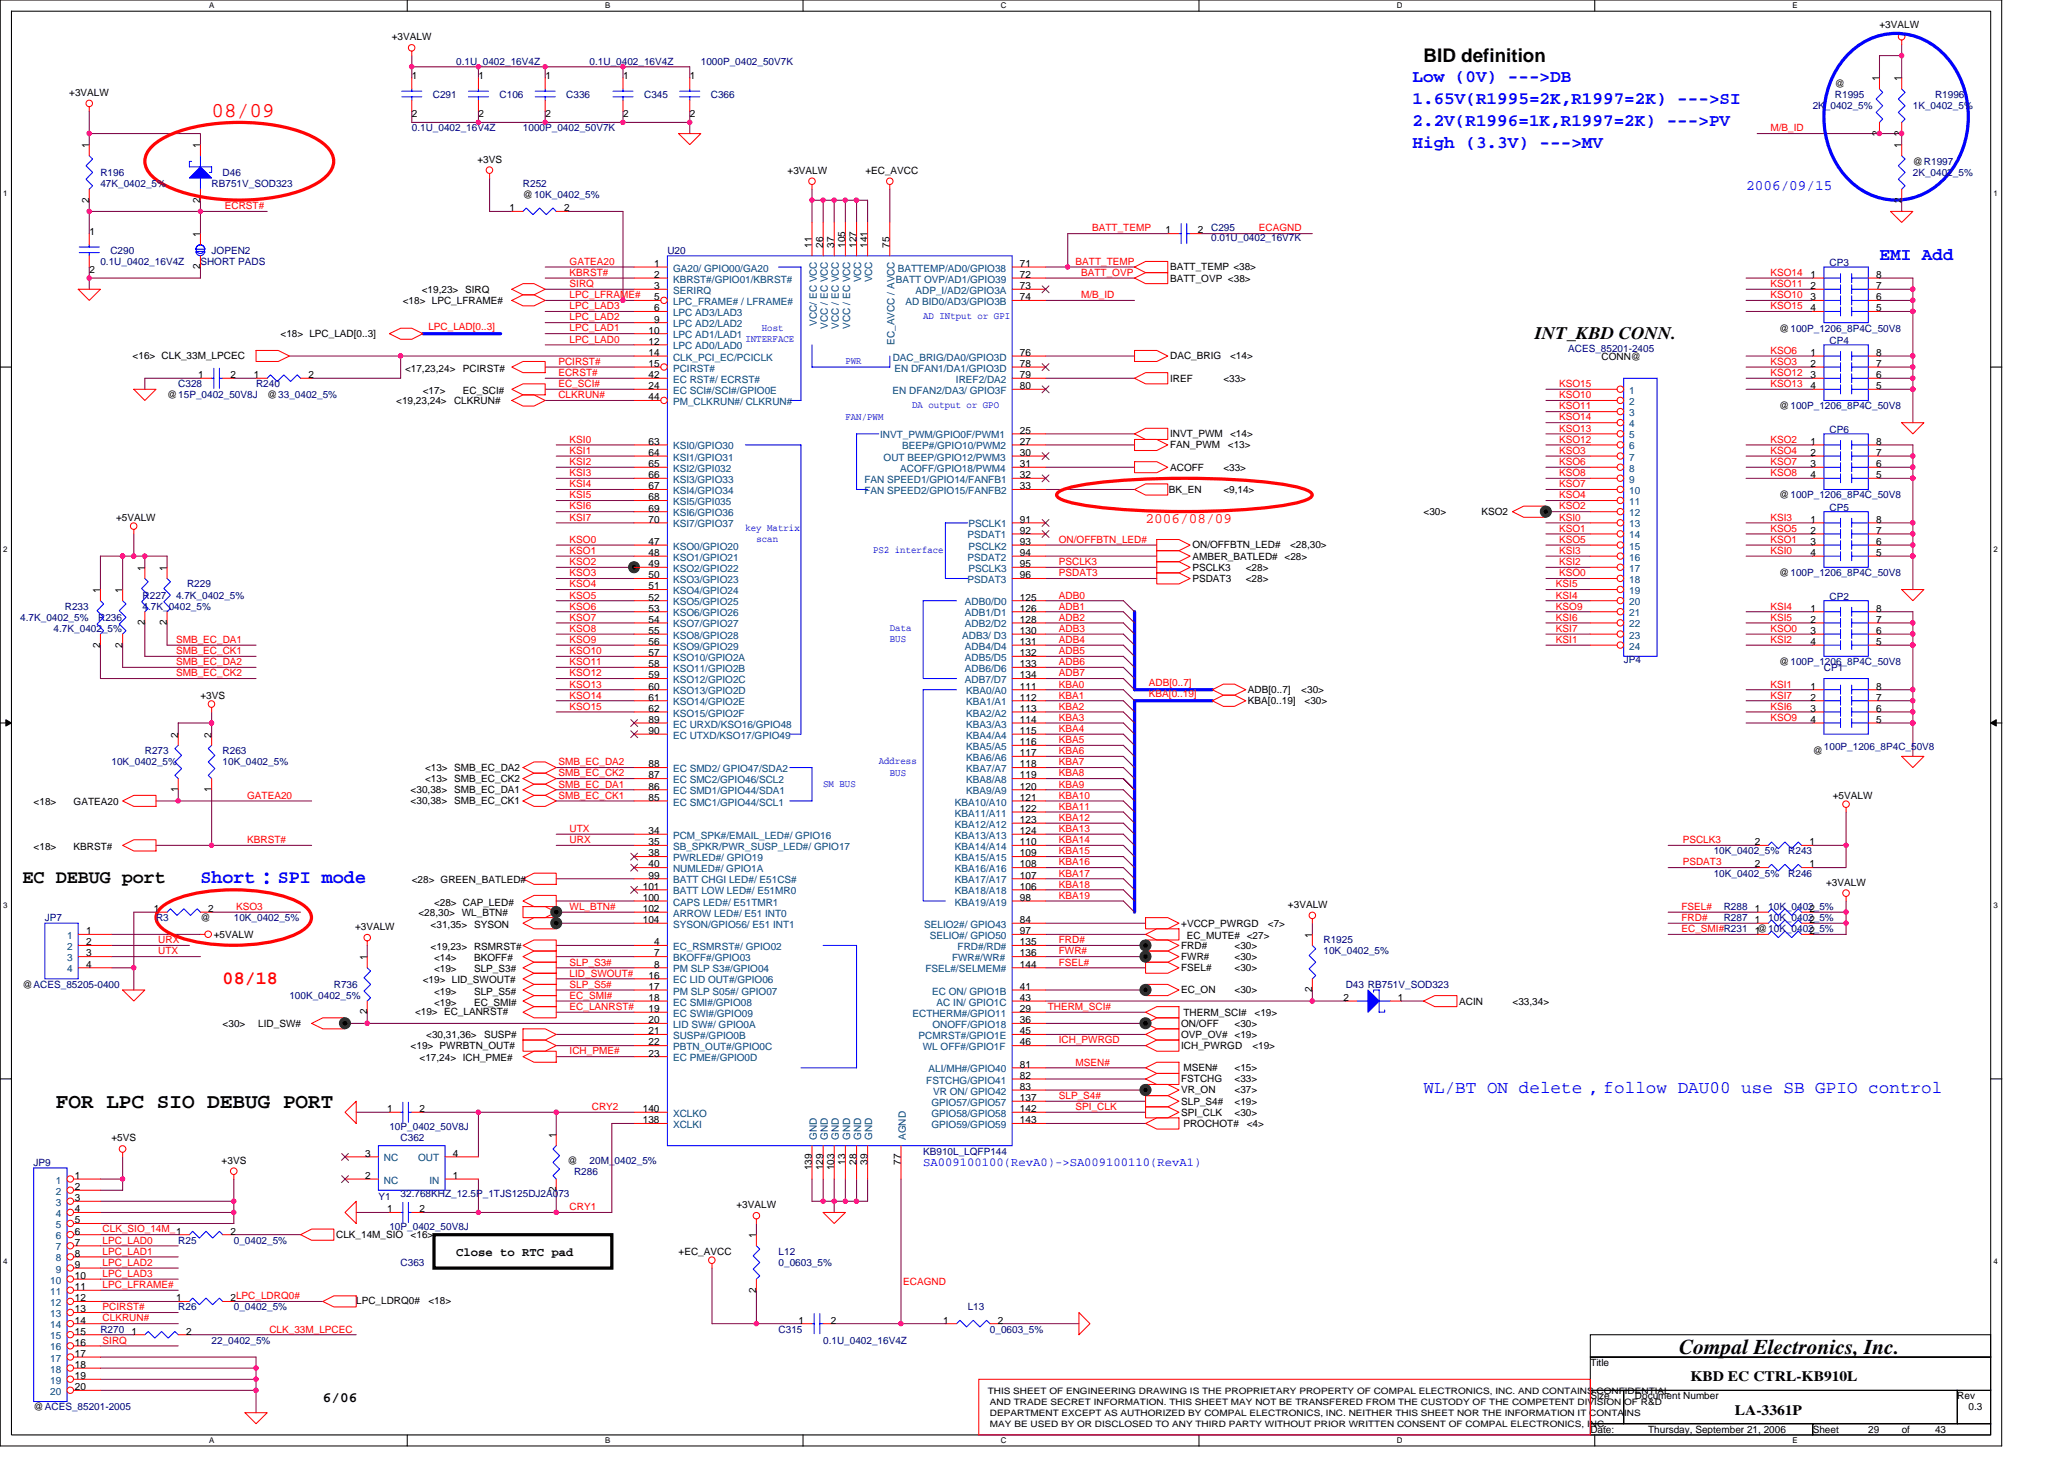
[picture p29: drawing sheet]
<svg xmlns="http://www.w3.org/2000/svg" width="297mm" height="210mm" viewBox="0 0 297 210" stroke-linecap="round" stroke-linejoin="round" font-family="sans-serif">
<defs><g id="words">
<text font-size="3" fill="#f00" x="30.5" y="16.8">08/09</text>
<g font-size="3">
<text x="8" y="159.4">FOR LPC SIO DEBUG PORT</text>
<text x="241.7" y="194.8">Compal Electronics, Inc.</text>
</g>
<g font-size="2.7">
<text x="204.9" y="8.9">BID definition</text>
<text x="3.3" y="127.1">EC DEBUG port</text>
</g>
<text font-size="2.7" fill="#00f" x="28.8" y="127.1">Short：SPI mode</text>
<text font-size="2.7" fill="#f00" x="32" y="141.5">08/18</text>
<g font-size="2.5" fill="#00f">
<text x="203.3" y="11.7">Low (0V) ---&gt;DB</text>
<text x="203.3" y="14.9">1.65V(R1995=2K,R1997=2K) ---&gt;SI</text>
<text x="203.3" y="18.1">2.2V(R1996=1K,R1997=2K) ---&gt;PV</text>
<text x="203.3" y="21.4">High (3.3V) ---&gt;MV</text>
<text x="270.5" y="37.4">EMI Add</text>
<text x="204.9" y="157.3">WL/BT ON delete，follow DAU00 use SB GPIO control</text>
</g>
<text font-size="2.5" x="220.9" y="48.7">INT_KBD CONN.</text>
<text font-size="2.1" fill="#00f" x="251.3" y="27.3">2006/09/15</text>
<text font-size="2.1" fill="#f00" x="164.9" y="75.3">2006/08/09</text>
<g font-size="2.1">
<text x="46.5" y="201.8">6/06</text>
<text x="243.3" y="198.7">KBD EC CTRL-KB910L</text>
<text x="249.7" y="203.5">LA-3361P</text>
</g>
<text font-size="1.8" fill="#00f" x="132.9" y="167.8">SA009100100(RevA0)-&gt;SA009100110(RevA1)</text>
<text font-size="1.8" x="65.7" y="180.7">Close to RTC pad</text>
<g font-size="1.4">
<text x="56.4" y="5.8">+3VALW</text>
<text x="270.5" y="4">+3VALW</text>
<text x="59.3" y="11.4">1</text>
<text x="68.9" y="11.4">1</text>
<text x="78.5" y="11.4">1</text>
<text x="89.7" y="11.4">1</text>
<text x="99.3" y="11.4">1</text>
<text x="270.5" y="11.7" transform="rotate(-90 270.5 11.7)">1</text>
<text x="273.7" y="11.7" transform="rotate(-90 273.7 11.7)">1</text>
<text x="10" y="13.8">+3VALW</text>
<text x="59.3" y="16.8">2</text>
<text x="68.9" y="16.8">2</text>
<text x="78.5" y="16.8">2</text>
<text x="89.7" y="16.8">2</text>
<text x="99.3" y="16.8">2</text>
<text x="264.1" y="12.5">@</text>
<text x="12.8" y="21.3" transform="rotate(-90 12.8 21.3)">1</text>
<text x="28.8" y="21.3" transform="rotate(-90 28.8 21.3)">1</text>
<text x="68.7" y="23.4">+3VS</text>
<text x="270.5" y="19.5" transform="rotate(-90 270.5 19.5)">2</text>
<text x="273.7" y="21.3" transform="rotate(-90 273.7 21.3)">1</text>
<text x="273.7" y="19.5" transform="rotate(-90 273.7 19.5)">2</text>
<text x="275.3" y="23.7">@R1997</text>
<text x="12.8" y="29.1" transform="rotate(-90 12.8 29.1)">2</text>
<text x="28.8" y="29.1" transform="rotate(-90 28.8 29.1)">2</text>
<text x="75.3" y="28.5">@10K_0402_5%</text>
<text x="113.3" y="25">+3VALW</text>
<text x="124.5" y="25">+EC_AVCC</text>
<text x="273.7" y="29.1" transform="rotate(-90 273.7 29.1)">2</text>
<text x="12.9" y="33.8">1</text>
<text x="28.8" y="34.1" transform="rotate(-90 28.8 34.1)">1</text>
<text x="73.3" y="30.4">1</text>
<text x="81.2" y="30.4">2</text>
<text x="116.8" y="35.7" transform="rotate(-90 116.8 35.7)">11</text>
<text x="118.4" y="35.7" transform="rotate(-90 118.4 35.7)">26</text>
<text x="120" y="35.7" transform="rotate(-90 120 35.7)">37</text>
<text x="121.6" y="35.7" transform="rotate(-90 121.6 35.7)">105</text>
<text x="123.3" y="35.7" transform="rotate(-90 123.3 35.7)">127</text>
<text x="124.8" y="35.7" transform="rotate(-90 124.8 35.7)">141</text>
<text x="128" y="35.7" transform="rotate(-90 128 35.7)">75</text>
<text x="167.7" y="33.6">1</text>
<text x="172.4" y="33.6">2</text>
<text x="12.9" y="39.2">2</text>
<text x="28.8" y="38.7" transform="rotate(-90 28.8 38.7)">2</text>
<text x="94.1" y="41.6">3</text>
<text x="94.1" y="40">2</text>
<text x="94.1" y="38.4">1</text>
<text x="146.8" y="40">72</text>
<text x="146.8" y="38.4">71</text>
<text x="146.8" y="41.6">73</text>
<text x="168.4" y="38.9">BATT_TEMP &lt;38&gt;</text>
<text x="168.4" y="40.5">BATT_OVP &lt;38&gt;</text>
<text x="260.6" y="41.6">2</text>
<text x="260.6" y="40">1</text>
<text x="270" y="41.6">7</text>
<text x="270" y="40">8</text>
<text x="58" y="43.7">&lt;18&gt; LPC_LFRAME#</text>
<text x="60.7" y="42.1">&lt;19,23&gt; SIRQ</text>
<text x="93.3" y="48">10</text>
<text x="94.1" y="46.4">9</text>
<text x="94.1" y="44.8">6</text>
<text x="94.1" y="43.2">5</text>
<text x="146.8" y="43.2">74</text>
<text x="256.1" y="47.7">@100P_1206_8P4C_50V8</text>
<text x="260.6" y="43.2">3</text>
<text x="260.6" y="44.8">4</text>
<text x="270" y="44.8">5</text>
<text x="270" y="43.2">6</text>
<text x="19.1" y="51.7">&lt;16&gt; CLK_33M_LPCEC</text>
<text x="40.4" y="48.5">&lt;18&gt; LPC_LAD[0..3]</text>
<text x="58.3" y="53.5">&lt;17,23,24&gt;</text>
<text x="66.6" y="53.5">PCIRST#</text>
<text x="93.3" y="49.6">12</text>
<text x="93.3" y="51.2">14</text>
<text x="93.3" y="52.8">15</text>
<text x="146.8" y="52.8">78</text>
<text x="146.8" y="51.2">76</text>
<text x="168.4" y="51.7">DAC_BRIG</text>
<text x="177" y="51.7">&lt;14&gt;</text>
<text x="230.5" y="51.9">CONN@</text>
<text x="260.6" y="52.8">2</text>
<text x="260.6" y="51.2">1</text>
<text x="270" y="52.8">7</text>
<text x="270" y="51.2">8</text>
<text x="24" y="57.3">@15P_0402_50V8J</text>
<text x="28.5" y="54.4">1</text>
<text x="33.2" y="54.4">2</text>
<text x="36.5" y="54.4">1</text>
<text x="38.5" y="57.3">@33_0402_5%</text>
<text x="44.4" y="54.4">2</text>
<text x="57" y="58.1">&lt;19,23,24&gt;</text>
<text x="60.9" y="56.7">&lt;17&gt;</text>
<text x="65.3" y="58.1">CLKRUN#</text>
<text x="66.6" y="56.7">EC_SCI#</text>
<text x="93.3" y="57.6">44</text>
<text x="93.3" y="54.4">42</text>
<text x="93.3" y="56">24</text>
<text x="146.8" y="54.4">79</text>
<text x="146.8" y="56">80</text>
<text x="168.4" y="54.9">IREF</text>
<text x="176.1" y="54.9">&lt;33&gt;</text>
<text x="256.1" y="58.9">@100P_1206_8P4C_50V8</text>
<text x="260.6" y="54.4">3</text>
<text x="260.6" y="56">4</text>
<text x="270" y="56">5</text>
<text x="270" y="54.4">6</text>
<text x="93.3" y="64">63</text>
<text x="93.3" y="65.6">64</text>
<text x="146.8" y="62.4">25</text>
<text x="146.8" y="64">27</text>
<text x="146.8" y="65.6">30</text>
<text x="168.4" y="62.9">INVT_PWM</text>
<text x="168.4" y="64.5">FAN_PWM</text>
<text x="176.7" y="64.5">&lt;13&gt;</text>
<text x="177" y="62.9">&lt;14&gt;</text>
<text x="260.6" y="65.6">2</text>
<text x="260.6" y="64">1</text>
<text x="270" y="65.6">7</text>
<text x="270" y="64">8</text>
<text x="93.3" y="67.2">65</text>
<text x="93.3" y="68.8">66</text>
<text x="93.3" y="70.4">67</text>
<text x="93.3" y="72">68</text>
<text x="146.8" y="68.8">32</text>
<text x="146.8" y="70.4">33</text>
<text x="146.8" y="67.2">31</text>
<text x="168.2" y="70.9">BK_EN</text>
<text x="168.4" y="67.7">ACOFF</text>
<text x="176.1" y="70.9">&lt;9,14&gt;</text>
<text x="176.1" y="67.7">&lt;33&gt;</text>
<text x="256.1" y="71.7">@100P_1206_8P4C_50V8</text>
<text x="260.6" y="67.2">3</text>
<text x="260.6" y="68.8">4</text>
<text x="270" y="68.8">5</text>
<text x="270" y="67.2">6</text>
<text x="16.7" y="74.9">+5VALW</text>
<text x="93.3" y="73.6">69</text>
<text x="93.3" y="75.2">70</text>
<text x="146.8" y="75.2">91</text>
<text x="146.8" y="76.8">92</text>
<text x="204.9" y="74.1">&lt;30&gt;</text>
<text x="213.2" y="74.1">KSO2</text>
<text x="260.6" y="76.8">2</text>
<text x="260.6" y="75.2">1</text>
<text x="270" y="76.8">7</text>
<text x="270" y="75.2">8</text>
<text x="20.8" y="82.1" transform="rotate(-90 20.8 82.1)">1</text>
<text x="24" y="82.1" transform="rotate(-90 24 82.1)">1</text>
<text x="93.3" y="78.4">47</text>
<text x="93.3" y="80">48</text>
<text x="93.3" y="81.6">49</text>
<text x="93.3" y="83.2">50</text>
<text x="146.8" y="78.4">93</text>
<text x="146.8" y="81.6">95</text>
<text x="146.8" y="80">94</text>
<text x="146.8" y="83.2">96</text>
<text x="171.6" y="83.7">PSDAT3</text>
<text x="171.6" y="82.1">PSCLK3</text>
<text x="171.6" y="78.9">ON/OFFBTN_LED#</text>
<text x="171.6" y="80.5">AMBER_BATLED# &lt;28&gt;</text>
<text x="179.3" y="82.1">&lt;28&gt;</text>
<text x="179.3" y="83.7">&lt;28&gt;</text>
<text x="185.7" y="78.9">&lt;28,30&gt;</text>
<text x="256.1" y="82.9">@100P_1206_8P4C_50V8</text>
<text x="260.6" y="78.4">3</text>
<text x="260.6" y="80">4</text>
<text x="270" y="80">5</text>
<text x="270" y="78.4">6</text>
<text x="14.4" y="85.3" transform="rotate(-90 14.4 85.3)">1</text>
<text x="17.6" y="85.3" transform="rotate(-90 17.6 85.3)">1</text>
<text x="20.8" y="89.9" transform="rotate(-90 20.8 89.9)">2</text>
<text x="24" y="89.9" transform="rotate(-90 24 89.9)">2</text>
<text x="93.3" y="84.8">51</text>
<text x="93.3" y="86.4">52</text>
<text x="93.3" y="88">53</text>
<text x="93.3" y="89.6">54</text>
<text x="146.8" y="86.4">125</text>
<text x="146.8" y="88">126</text>
<text x="146.8" y="89.6">128</text>
<text x="260.6" y="89.6">2</text>
<text x="260.6" y="88">1</text>
<text x="270" y="89.6">7</text>
<text x="270" y="88">8</text>
<text x="14.4" y="93.2" transform="rotate(-90 14.4 93.2)">2</text>
<text x="17.6" y="93.2" transform="rotate(-90 17.6 93.2)">2</text>
<text x="93.3" y="91.2">55</text>
<text x="93.3" y="92.8">56</text>
<text x="93.3" y="94.4">57</text>
<text x="93.3" y="96">58</text>
<text x="146.8" y="91.2">130</text>
<text x="146.8" y="92.8">131</text>
<text x="146.8" y="94.4">132</text>
<text x="146.8" y="96">133</text>
<text x="256.1" y="95.7">@100P_1206_8P4C_50V8</text>
<text x="260.6" y="91.2">3</text>
<text x="260.6" y="92.8">4</text>
<text x="270" y="92.8">5</text>
<text x="270" y="91.2">6</text>
<text x="28.8" y="100.5">+3VS</text>
<text x="93.3" y="97.6">59</text>
<text x="93.3" y="99.2">60</text>
<text x="93.3" y="100.8">61</text>
<text x="146.8" y="99.2">111</text>
<text x="146.8" y="100.8">112</text>
<text x="146.8" y="97.6">134</text>
<text x="179.6" y="99.7">ADB[0..7]</text>
<text x="179.6" y="101.3">KBA[0..19]</text>
<text x="187.3" y="99.7">&lt;30&gt;</text>
<text x="187.7" y="101.3">&lt;30&gt;</text>
<text x="260.6" y="100.8">2</text>
<text x="260.6" y="99.2">1</text>
<text x="270" y="100.8">7</text>
<text x="270" y="99.2">8</text>
<text x="25.6" y="106.1" transform="rotate(-90 25.6 106.1)">2</text>
<text x="30.4" y="106.1" transform="rotate(-90 30.4 106.1)">2</text>
<text x="93.3" y="102.4">62</text>
<text x="93.3" y="104">89</text>
<text x="93.3" y="105.6">90</text>
<text x="146.8" y="102.4">113</text>
<text x="146.8" y="104">114</text>
<text x="146.8" y="105.6">115</text>
<text x="146.8" y="107.2">116</text>
<text x="260.6" y="102.4">3</text>
<text x="260.6" y="104">4</text>
<text x="270" y="104">5</text>
<text x="270" y="102.4">6</text>
<text x="25.6" y="113.9" transform="rotate(-90 25.6 113.9)">1</text>
<text x="30.4" y="113.9" transform="rotate(-90 30.4 113.9)">1</text>
<text x="61.2" y="112.5">&lt;13&gt; SMB_EC_CK2</text>
<text x="61.2" y="110.9">&lt;13&gt; SMB_EC_DA2</text>
<text x="93.3" y="112">87</text>
<text x="93.3" y="110.4">88</text>
<text x="93.3" y="113.6">86</text>
<text x="146.8" y="108.8">117</text>
<text x="146.8" y="110.4">118</text>
<text x="146.8" y="112">119</text>
<text x="146.8" y="113.6">120</text>
<text x="260.9" y="108.5">@</text>
<text x="4.8" y="115.9">&lt;18&gt;</text>
<text x="10.6" y="115.9">GATEA20</text>
<text x="59.1" y="114.1">&lt;30,38&gt; SMB_EC_DA1</text>
<text x="59.1" y="115.7">&lt;30,38&gt; SMB_EC_CK1</text>
<text x="93.3" y="115.2">85</text>
<text x="93.3" y="120">34</text>
<text x="146.8" y="120">124</text>
<text x="146.8" y="118.4">123</text>
<text x="146.8" y="116.8">122</text>
<text x="146.8" y="115.2">121</text>
<text x="263.8" y="114.9">+5VALW</text>
<text x="4.8" y="122.3">&lt;18&gt;</text>
<text x="10.6" y="122.3">KBRST#</text>
<text x="93.3" y="123.2">38</text>
<text x="93.3" y="121.6">35</text>
<text x="93.3" y="124.8">40</text>
<text x="146.8" y="121.6">110</text>
<text x="146.8" y="123.2">109</text>
<text x="146.8" y="124.8">108</text>
<text x="252.6" y="124.8">2</text>
<text x="252.6" y="121.6">2</text>
<text x="260.4" y="124.8">1</text>
<text x="260.4" y="121.6">1</text>
<text x="22.1" y="131.2">1</text>
<text x="30" y="131.2">2</text>
<text x="59.3" y="127.1">&lt;28&gt; GREEN_BATLED#</text>
<text x="60.2" y="131.7">&lt;28,30&gt; WL_BTN#</text>
<text x="62.5" y="130.3">&lt;28&gt; CAP_LED#</text>
<text x="92.5" y="128">101</text>
<text x="92.5" y="129.6">100</text>
<text x="92.5" y="131.2">102</text>
<text x="93.3" y="126.4">99</text>
<text x="146.8" y="126.4">107</text>
<text x="146.8" y="128">106</text>
<text x="146.8" y="129.6">98</text>
<text x="185.4" y="130.6">+3VALW</text>
<text x="252.6" y="131.2">1</text>
<text x="260.4" y="131.2">2</text>
<text x="262.8" y="127.4">+3VALW</text>
<text x="12.4" y="134.4">1</text>
<text x="12.4" y="136">2</text>
<text x="12.4" y="137.6">3</text>
<text x="28.8" y="132.5">@</text>
<text x="30.8" y="134.9">+5VALW</text>
<text x="51.1" y="133.8">+3VALW</text>
<text x="62" y="136.7">&lt;19,23&gt; RSMRST#</text>
<text x="62" y="133.5">&lt;31,35&gt; SYSON</text>
<text x="92.5" y="132.8">104</text>
<text x="94.1" y="137.6">7</text>
<text x="94.1" y="136">4</text>
<text x="146.8" y="137.6">136</text>
<text x="146.8" y="132.8">84</text>
<text x="146.8" y="136">135</text>
<text x="146.8" y="134.4">97</text>
<text x="170" y="136.5">FRD#</text>
<text x="170" y="133.3">+VCCP_PWRGD</text>
<text x="170.8" y="135.1">EC_MUTE# &lt;27&gt;</text>
<text x="177.7" y="136.5">&lt;30&gt;</text>
<text x="182.5" y="133.3">&lt;7&gt;</text>
<text x="188.8" y="134.9" transform="rotate(-90 188.8 134.9)">1</text>
<text x="252.6" y="132.8">1</text>
<text x="252.6" y="134.4">1@10K_0402_5%</text>
<text x="260.4" y="132.8">2</text>
<text x="260.4" y="134.4">2</text>
<text x="3.3" y="142.1">@ACES_85205-0400</text>
<text x="12.4" y="139.2">4</text>
<text x="52.8" y="138.1" transform="rotate(-90 52.8 138.1)">1</text>
<text x="60.9" y="141.5">&lt;19&gt; LID_SWOUT#</text>
<text x="62.5" y="138.3">&lt;14&gt;</text>
<text x="62.5" y="139.9">&lt;19&gt;</text>
<text x="62.5" y="143.1">&lt;19&gt;</text>
<text x="68.2" y="138.3">BKOFF#</text>
<text x="68.2" y="139.9">SLP_S3#</text>
<text x="68.2" y="143.1">SLP_S5#</text>
<text x="93.3" y="142.4">17</text>
<text x="93.3" y="140.8">16</text>
<text x="93.3" y="144">18</text>
<text x="94.1" y="139.2">8</text>
<text x="146.8" y="142.4">41</text>
<text x="146.8" y="144">43</text>
<text x="146.8" y="139.2">144</text>
<text x="170" y="142.9">EC_ON</text>
<text x="170" y="138.1">FWR#</text>
<text x="170" y="139.7">FSEL#</text>
<text x="177.7" y="142.9">&lt;30&gt;</text>
<text x="177.7" y="139.7">&lt;30&gt;</text>
<text x="177.7" y="138.1">&lt;30&gt;</text>
<text x="188.8" y="142.7" transform="rotate(-90 188.8 142.7)">2</text>
<text x="193.4" y="144">2</text>
<text x="201.2" y="144">1</text>
<text x="32" y="147.7">&lt;30&gt;</text>
<text x="37.2" y="147.7">LID_SW#</text>
<text x="52.8" y="145.9" transform="rotate(-90 52.8 145.9)">2</text>
<text x="59.7" y="146">&lt;19&gt; EC_LANRST#</text>
<text x="61.3" y="149.3">&lt;30,31,36&gt;</text>
<text x="62.5" y="144.7">&lt;19&gt;</text>
<text x="68.2" y="144.7">EC_SMI#</text>
<text x="69.7" y="149.3">SUSP#</text>
<text x="93.3" y="147.2">20</text>
<text x="93.3" y="148.8">21</text>
<text x="93.3" y="145.6">19</text>
<text x="146.8" y="147.2">36</text>
<text x="146.8" y="148.8">45</text>
<text x="146.8" y="145.6">29</text>
<text x="170" y="147.7">ON/OFF</text>
<text x="170" y="149.3">OVP_OV# &lt;19&gt;</text>
<text x="170.3" y="146.1">THERM_SCI#</text>
<text x="177.7" y="147.7">&lt;30&gt;</text>
<text x="180.5" y="146.1">&lt;19&gt;</text>
<text x="210" y="144.5">ACIN</text>
<text x="217.7" y="144.5">&lt;33,34&gt;</text>
<text x="59.1" y="150.9">&lt;19&gt; PWRBTN_OUT#</text>
<text x="60.4" y="152.7">&lt;17,24&gt; ICH_PME#</text>
<text x="93.3" y="150.4">22</text>
<text x="93.3" y="152">23</text>
<text x="146.8" y="150.4">46</text>
<text x="146.8" y="155.2">82</text>
<text x="146.8" y="153.6">81</text>
<text x="170" y="150.9">ICH_PWRGD</text>
<text x="170" y="155.7">FSTCHG</text>
<text x="170.3" y="154.1">MSEN#</text>
<text x="177.7" y="154.1">&lt;15&gt;</text>
<text x="177.7" y="155.7">&lt;33&gt;</text>
<text x="180.2" y="150.9">&lt;19&gt;</text>
<text x="55.7" y="160">1</text>
<text x="60.4" y="160">2</text>
<text x="92.5" y="160">140</text>
<text x="92.5" y="161.6">138</text>
<text x="146.8" y="156.8">83</text>
<text x="146.8" y="158.4">137</text>
<text x="146.8" y="160">142</text>
<text x="146.8" y="161.6">143</text>
<text x="170" y="157.3">VR_ON</text>
<text x="170" y="158.9">SLP_S4#</text>
<text x="170" y="160.5">SPI_CLK</text>
<text x="177.7" y="158.9">&lt;19&gt;</text>
<text x="177.7" y="157.3">&lt;37&gt;</text>
<text x="177.7" y="160.5">&lt;30&gt;</text>
<text x="16" y="164.2">+5VS</text>
<text x="31.9" y="167.4">+3VS</text>
<text x="52.5" y="166.4">3</text>
<text x="65.2" y="166.4">4</text>
<text x="80" y="163.7" transform="rotate(-90 80 163.7)">1</text>
<text x="81.7" y="167.4">@</text>
<text x="121.6" y="167.6" transform="rotate(-90 121.6 167.6)">13</text>
<text x="123.3" y="167.6" transform="rotate(-90 123.3 167.6)">28</text>
<text x="124.8" y="167.6" transform="rotate(-90 124.8 167.6)">39</text>
<text x="129.6" y="167.6" transform="rotate(-90 129.6 167.6)">77</text>
<text x="170.3" y="162.1">PROCHOT#</text>
<text x="179.4" y="162.1">&lt;4&gt;</text>
<text x="10.8" y="169.6">1</text>
<text x="10.8" y="171.2">2</text>
<text x="10.8" y="172.8">3</text>
<text x="52.5" y="169.6">2</text>
<text x="65.2" y="169.6">1</text>
<text x="80" y="171.6" transform="rotate(-90 80 171.6)">2</text>
<text x="106" y="173.8">+3VALW</text>
<text x="116.8" y="168.4" transform="rotate(-90 116.8 168.4)">139</text>
<text x="118.4" y="168.4" transform="rotate(-90 118.4 168.4)">129</text>
<text x="120" y="168.4" transform="rotate(-90 120 168.4)">103</text>
<text x="10.8" y="174.4">4</text>
<text x="10.8" y="176">5</text>
<text x="10.8" y="177.6">6</text>
<text x="10.8" y="179.2">7</text>
<text x="33.2" y="177.6">2</text>
<text x="48.4" y="178.1">CLK_14M_SIO</text>
<text x="55.7" y="174.4">1</text>
<text x="59.1" y="178.1">&lt;16&gt;</text>
<text x="60.4" y="174.4">2</text>
<text x="108.8" y="178.1" transform="rotate(-90 108.8 178.1)">1</text>
<text x="10.8" y="184">10</text>
<text x="10.8" y="185.6">11</text>
<text x="10.8" y="180.8">8</text>
<text x="10.8" y="182.4">9</text>
<text x="97.7" y="180.5">+EC_AVCC</text>
<text x="108.8" y="185.9" transform="rotate(-90 108.8 185.9)">2</text>
<text x="10.8" y="187.2">12</text>
<text x="10.8" y="188.8">13</text>
<text x="10.8" y="190.4">14</text>
<text x="25.3" y="187.2">1</text>
<text x="33.2" y="187.2">2LPC_LDRQ0#</text>
<text x="51.3" y="187.6">LPC_LDRQ0#</text>
<text x="61.7" y="187.6">&lt;18&gt;</text>
<text x="114.9" y="190.4">1</text>
<text x="119.6" y="190.4">2</text>
<text x="135.7" y="190.4">1</text>
<text x="143.6" y="190.4">2</text>
<text x="10.8" y="193.6">16</text>
<text x="10.8" y="195.2">17</text>
<text x="10.8" y="196.8">18</text>
<text x="10.8" y="192">15</text>
<text x="18.9" y="192">1</text>
<text x="26.8" y="192">2</text>
<text x="228.9" y="196.5">Title</text>
<text x="4.8" y="202.9">@ACES_85201-2005</text>
<text x="10.8" y="200">20</text>
<text x="10.8" y="198.4">19</text>
<text x="228.9" y="201.3">Size</text>
<text x="235.3" y="201.3">Document Number</text>
<text x="281.7" y="201.3">Rev</text>
<text x="283.3" y="202.9">0.3</text>
<text x="228.9" y="206.1">Date:</text>
<text x="237.2" y="206.1">Thursday, September 21, 2006</text>
<text x="260.9" y="206.1">Sheet</text>
<text x="268.9" y="206.1">29</text>
<text x="273.7" y="206.1">of</text>
<text x="278.5" y="206.1">43</text>
</g>
<g font-size="1.4" fill="#000080">
<text x="65.7" y="9.3">0.1U_0402_16V4Z</text>
<text x="84.9" y="9.3">0.1U_0402_16V4Z</text>
<text x="100.9" y="9.3">1000P_0402_50V7K</text>
<text x="62.3" y="14.1">C291</text>
<text x="71.9" y="14.1">C106</text>
<text x="81.5" y="14.1">C336</text>
<text x="92.7" y="14.1">C345</text>
<text x="102.3" y="14.1">C366</text>
<text x="260.9" y="15.7">2K_0402_5%</text>
<text x="264.1" y="14.1">R1995</text>
<text x="275.3" y="15.7">1K_0402_5%</text>
<text x="278.5" y="14.1">R1996</text>
<text x="59.3" y="18.9">0.1U_0402_16V4Z</text>
<text x="75.3" y="18.9">1000P_0402_50V7K</text>
<text x="14.5" y="25.3">R196</text>
<text x="14.5" y="26.9">47K_0402_5%</text>
<text x="30.5" y="26.9">RB751V_SOD323</text>
<text x="32" y="25.3">D46</text>
<text x="75.3" y="26.9">R252</text>
<text x="275.3" y="25.3">2K_0402_5%</text>
<text x="174.3" y="33.3">C295</text>
<text x="174.3" y="34.7">0.01U_0402_16V7K</text>
<text x="14.5" y="38.1">0.1U_0402_16V4Z</text>
<text x="15.9" y="36.5">C290</text>
<text x="28.8" y="38.1">SHORT PADS</text>
<text x="30.5" y="36.5">JOPEN2</text>
<text x="96.1" y="36.5">U20</text>
<text x="263.3" y="38.3">CP3</text>
<text x="225.7" y="50.6">ACES_85201-2405</text>
<text x="263.3" y="49.5">CP4</text>
<text x="25.7" y="55.7">C328</text>
<text x="36.8" y="55.7">R240</text>
<text x="263.3" y="62.3">CP6</text>
<text x="263.3" y="73.5">CP5</text>
<text x="2.9" y="89.3">4.7K_0402_5%</text>
<text x="9.3" y="87.7">R233</text>
<text x="14.1" y="89.3">R236</text>
<text x="20.5" y="86.1">R227</text>
<text x="20.5" y="87.7">4.7K_0402_5%</text>
<text x="25.3" y="86.1">4.7K_0402_5%</text>
<text x="26.9" y="84.5">R229</text>
<text x="263.3" y="86.3">CP2</text>
<text x="7.7" y="90.9">4.7K_0402_5%</text>
<text x="233.7" y="95.4">JP4</text>
<text x="262.5" y="96.5">CP1</text>
<text x="262.5" y="107.9">100P_1206_8P4C_50V8</text>
<text x="16" y="110.1">10K_0402_5%</text>
<text x="20.8" y="108.5">R273</text>
<text x="32" y="108.5">R263</text>
<text x="32" y="110.1">10K_0402_5%</text>
<text x="246.6" y="122.9">10K_0402_5%</text>
<text x="257.4" y="122.9">R243</text>
<text x="246.6" y="126.1">10K_0402_5%</text>
<text x="248.1" y="130.9">R288</text>
<text x="254.5" y="130.9">10K_0402_5%</text>
<text x="257.4" y="126.1">R246</text>
<text x="6.5" y="132.5">JP7</text>
<text x="22.5" y="132.5">R3</text>
<text x="33.7" y="132.5">10K_0402_5%</text>
<text x="190.5" y="135.7">R1925</text>
<text x="190.5" y="137.3">10K_0402_5%</text>
<text x="248.1" y="132.5">R287</text>
<text x="254.5" y="132.5">10K_0402_5%</text>
<text x="41.7" y="143.7">100K_0402_5%</text>
<text x="48" y="142.1">R736</text>
<text x="193.7" y="142.1">D43 RB751V_SOD323</text>
<text x="4.8" y="167.7">JP9</text>
<text x="56" y="162.6">10P_0402_50V8J</text>
<text x="57.7" y="164.2">C362</text>
<text x="84.9" y="167.4">20M_0402_5%</text>
<text x="132.9" y="166.1">KB910L_LQFP144</text>
<text x="54.5" y="172.7">Y1</text>
<text x="57.7" y="172.2">32.768KHZ_12.5P_1TJS125DJ2A073</text>
<text x="82.6" y="169">R286</text>
<text x="25.7" y="178.9">R25</text>
<text x="33.7" y="178.9">0_0402_5%</text>
<text x="56" y="177">10P_0402_50V8J</text>
<text x="57.7" y="182.1">C363</text>
<text x="112.1" y="180.5">L12</text>
<text x="112.1" y="182.1">0_0603_5%</text>
<text x="14.5" y="191.7">R270</text>
<text x="25.7" y="188.5">R26</text>
<text x="33.7" y="188.5">0_0402_5%</text>
<text x="112.1" y="191.7">C315</text>
<text x="139.3" y="188.5">L13</text>
<text x="142.5" y="191.7">0_0603_5%</text>
<text x="30.5" y="193.3">22_0402_5%</text>
<text x="118.5" y="193.3">0.1U_0402_16V4Z</text>
</g>
<g font-size="1.4" fill="#f00">
<text x="254.8" y="18.9">M/B_ID</text>
<text x="32.4" y="30.1">ECRST#</text>
<text x="157.2" y="33.3">BATT_TEMP</text>
<text x="181.2" y="33.3">ECAGND</text>
<text x="82" y="38.1">GATEA20</text>
<text x="82" y="41.3">SIRQ</text>
<text x="82" y="39.7">KBRST#</text>
<text x="154.8" y="38.1">BATT_TEMP</text>
<text x="155.6" y="39.7">BATT_OVP</text>
<text x="254.8" y="39.7">KSO14</text>
<text x="254.8" y="41.3">KSO11</text>
<text x="61.7" y="47.5">LPC_LAD[0..3]</text>
<text x="82" y="46.1">LPC_LAD2</text>
<text x="82" y="47.7">LPC_LAD1</text>
<text x="82" y="44.5">LPC_LAD3</text>
<text x="82" y="42.9">LPC_LFRAME#</text>
<text x="155.6" y="42.9">M/B_ID</text>
<text x="254.8" y="42.9">KSO10</text>
<text x="254.8" y="44.5">KSO15</text>
<text x="80.4" y="52.5">PCIRST#</text>
<text x="82" y="49.3">LPC_LAD0</text>
<text x="254.8" y="50.9">KSO6</text>
<text x="254.8" y="52.5">KSO3</text>
<text x="80.4" y="57.3">CLKRUN#</text>
<text x="80.4" y="55.7">EC_SCI#</text>
<text x="80.4" y="54.1">ECRST#</text>
<text x="224.4" y="55.7">KSO15</text>
<text x="224.4" y="57.3">KSO10</text>
<text x="224.4" y="58.9">KSO11</text>
<text x="254.8" y="55.7">KSO13</text>
<text x="254.8" y="54.1">KSO12</text>
<text x="82" y="65.3">KSI1</text>
<text x="82" y="63.7">KSI0</text>
<text x="224.4" y="62.1">KSO13</text>
<text x="224.4" y="65.3">KSO3</text>
<text x="224.4" y="60.5">KSO14</text>
<text x="224.4" y="63.7">KSO12</text>
<text x="254.8" y="63.7">KSO2</text>
<text x="254.8" y="65.3">KSO4</text>
<text x="82" y="66.9">KSI2</text>
<text x="82" y="70.1">KSI4</text>
<text x="82" y="68.5">KSI3</text>
<text x="82" y="71.7">KSI5</text>
<text x="224.4" y="71.7">KSO4</text>
<text x="224.4" y="68.5">KSO8</text>
<text x="224.4" y="70.1">KSO7</text>
<text x="224.4" y="66.9">KSO6</text>
<text x="254.8" y="66.9">KSO7</text>
<text x="254.8" y="68.5">KSO8</text>
<text x="82" y="74.9">KSI7</text>
<text x="82" y="73.3">KSI6</text>
<text x="224.4" y="73.3">KSO2</text>
<text x="224.4" y="76.5">KSO1</text>
<text x="224.4" y="74.9">KSI0</text>
<text x="254.8" y="76.5">KSO5</text>
<text x="254.8" y="74.9">KSI3</text>
<text x="82" y="82.9">KSO3</text>
<text x="82" y="81.3">KSO2</text>
<text x="82" y="78.1">KSO0</text>
<text x="82" y="79.7">KSO1</text>
<text x="152.4" y="82.9">PSDAT3</text>
<text x="152.4" y="81.3">PSCLK3</text>
<text x="152.4" y="78.1">ON/OFFBTN_LED#</text>
<text x="224.4" y="81.3">KSI2</text>
<text x="224.4" y="78.1">KSO5</text>
<text x="224.4" y="82.9">KSO0</text>
<text x="224.4" y="79.7">KSI3</text>
<text x="254.8" y="79.7">KSI0</text>
<text x="254.8" y="78.1">KSO1</text>
<text x="82" y="84.5">KSO4</text>
<text x="82" y="89.3">KSO7</text>
<text x="82" y="87.7">KSO6</text>
<text x="82" y="86.1">KSO5</text>
<text x="152.4" y="87.7">ADB1</text>
<text x="152.4" y="86.1">ADB0</text>
<text x="152.4" y="89.3">ADB2</text>
<text x="223.9" y="84.5">KSI5</text>
<text x="223.9" y="86.1">KSI4</text>
<text x="223.9" y="89.3">KSI6</text>
<text x="223.9" y="87.7">KSO9</text>
<text x="254.8" y="87.7">KSI4</text>
<text x="254.8" y="89.3">KSI5</text>
<text x="25.3" y="92.5">SMB_EC_DA1</text>
<text x="25.3" y="95.7">SMB_EC_DA2</text>
<text x="25.3" y="94.1">SMB_EC_CK1</text>
<text x="82" y="94.1">KSO10</text>
<text x="82" y="90.9">KSO8</text>
<text x="82" y="92.5">KSO9</text>
<text x="82" y="95.7">KSO11</text>
<text x="152.4" y="94.1">ADB5</text>
<text x="152.4" y="90.9">ADB3</text>
<text x="152.4" y="92.5">ADB4</text>
<text x="152.4" y="95.7">ADB6</text>
<text x="223.9" y="90.9">KSI7</text>
<text x="223.9" y="92.5">KSI1</text>
<text x="254.8" y="92.5">KSI2</text>
<text x="254.8" y="90.9">KSO0</text>
<text x="25.3" y="97.3">SMB_EC_CK2</text>
<text x="82" y="97.3">KSO12</text>
<text x="82" y="98.9">KSO13</text>
<text x="82" y="100.5">KSO14</text>
<text x="152.4" y="97.3">ADB7</text>
<text x="152.4" y="100.5">KBA1</text>
<text x="152.4" y="98.9">KBA0</text>
<text x="165.4" y="98.7">ADB[0..7]</text>
<text x="165.4" y="100.3">KBA[0..19]</text>
<text x="254.8" y="98.9">KSI1</text>
<text x="254.8" y="100.5">KSI7</text>
<text x="82" y="102.1">KSO15</text>
<text x="152.4" y="103.7">KBA3</text>
<text x="152.4" y="102.1">KBA2</text>
<text x="152.4" y="106.9">KBA5</text>
<text x="152.4" y="105.3">KBA4</text>
<text x="254.8" y="102.1">KSI6</text>
<text x="254.8" y="103.7">KSO9</text>
<text x="80.4" y="111.7">SMB_EC_CK2</text>
<text x="80.4" y="113.3">SMB_EC_DA1</text>
<text x="80.4" y="110.1">SMB_EC_DA2</text>
<text x="152.4" y="111.7">KBA8</text>
<text x="152.4" y="108.5">KBA6</text>
<text x="152.4" y="110.1">KBA7</text>
<text x="152.4" y="113.3">KBA9</text>
<text x="35.6" y="114.9">GATEA20</text>
<text x="80.4" y="114.9">SMB_EC_CK1</text>
<text x="82" y="119.7">UTX</text>
<text x="152.4" y="119.7">KBA13</text>
<text x="152.4" y="118.1">KBA12</text>
<text x="152.4" y="114.9">KBA10</text>
<text x="152.4" y="116.5">KBA11</text>
<text x="35.6" y="121.3">KBRST#</text>
<text x="82" y="121.3">URX</text>
<text x="152.4" y="124.5">KBA16</text>
<text x="152.4" y="121.3">KBA14</text>
<text x="152.4" y="122.9">KBA15</text>
<text x="242.2" y="121.3">PSCLK3</text>
<text x="242.2" y="124.5">PSDAT3</text>
<text x="34" y="130.9">KSO3</text>
<text x="82" y="130.9">WL_BTN#</text>
<text x="152.4" y="126.1">KBA17</text>
<text x="152.4" y="127.7">KBA18</text>
<text x="152.4" y="129.3">KBA19</text>
<text x="242" y="130.9">FSEL#</text>
<text x="22.8" y="137.3">UTX</text>
<text x="22.8" y="135.7">URX</text>
<text x="152.4" y="137.3">FWR#</text>
<text x="152.4" y="135.7">FRD#</text>
<text x="242" y="134.1">EC_SMI#R231</text>
<text x="242" y="132.5">FRD#</text>
<text x="82" y="140.5">LID_SWOUT#</text>
<text x="82" y="142.1">SLP_S5#</text>
<text x="82" y="143.7">EC_SMI#</text>
<text x="82" y="138.9">SLP_S3#</text>
<text x="152.4" y="138.9">FSEL#</text>
<text x="82" y="145.3">EC_LANRST#</text>
<text x="150.8" y="145.3">THERM_SCI#</text>
<text x="82" y="151.7">ICH_PME#</text>
<text x="152.4" y="150.1">ICH_PWRGD</text>
<text x="154.8" y="153.3">MSEN#</text>
<text x="85.2" y="159.7">CRY2</text>
<text x="152.4" y="158.1">SLP_S4#</text>
<text x="154.8" y="159.7">SPI_CLK</text>
<text x="14.8" y="178.9">LPC_LAD0</text>
<text x="14.8" y="177.3">CLK_SIO_14M_1</text>
<text x="82" y="174.1">CRY1</text>
<text x="14.8" y="183.7">LPC_LAD3</text>
<text x="14.8" y="185.3">LPC_LFRAME#</text>
<text x="14.8" y="182.1">LPC_LAD2</text>
<text x="14.8" y="180.5">LPC_LAD1</text>
<text x="130" y="184.8">ECAGND</text>
<text x="14.8" y="188.5">PCIRST#</text>
<text x="14.8" y="190.1">CLKRUN#</text>
<text x="38.8" y="191.7">CLK_33M_LPCEC</text>
<text x="14.8" y="193.3">SIRQ</text>
</g>
<g font-size="1.4" fill="#004080">
<text x="96.9" y="40.7">KBRST#/GPIO01/KBRST#</text>
<text x="96.9" y="39.1">GA20/ GPIO00/GA20</text>
<text x="123.9" y="40.6" transform="rotate(-90 123.9 40.6)">VCC</text>
<text x="125.5" y="40.6" transform="rotate(-90 125.5 40.6)">VCC</text>
<text x="128.9" y="40.7">BATT OVP/AD1/GPIO39</text>
<text x="129.2" y="39.1">BATTEMP/AD0/GPIO38</text>
<text x="96.9" y="47.1">LPC AD2/LAD2</text>
<text x="96.9" y="45.5">LPC AD3/LAD3</text>
<text x="96.9" y="43.9">LPC_FRAME# / LFRAME#</text>
<text x="96.9" y="42.3">SERIRQ</text>
<text x="117.5" y="46.9" transform="rotate(-90 117.5 46.9)">VCC/ EC VCC</text>
<text x="119.1" y="47.3" transform="rotate(-90 119.1 47.3)">VCC / EC VCC</text>
<text x="120.7" y="47.3" transform="rotate(-90 120.7 47.3)">VCC / EC VCC</text>
<text x="122.3" y="47.3" transform="rotate(-90 122.3 47.3)">VCC / EC VCC</text>
<text x="130.3" y="43.9">AD BID0/AD3/GPIO3B</text>
<text x="131.8" y="42.3">ADP_I/AD2/GPIO3A</text>
<text x="96.9" y="50.3">LPC AD0/LAD0</text>
<text x="96.9" y="48.7">LPC AD1/LAD1</text>
<text x="96.9" y="51.9">CLK_PCI_EC/PCICLK</text>
<text x="96.9" y="53.5">PCIRST#</text>
<text x="128.5" y="51.9">DAC_BRIG/DA0/GPIO3D</text>
<text x="128.7" y="53.5">EN DFAN1/DA1/GPIO3D</text>
<text x="128.7" y="49.6" transform="rotate(-90 128.7 49.6)">EC_AVCC / AVCC</text>
<text x="96.9" y="58.3">PM_CLKRUN#/ CLKRUN#</text>
<text x="96.9" y="55.1">EC RST#/ ECRST#</text>
<text x="96.9" y="56.7">EC SCI#/SCI#/GPIO0E</text>
<text x="128.5" y="56.7">EN DFAN2/DA3/ GPIO3F</text>
<text x="137.6" y="55.1">IREF2/DA2</text>
<text x="234.5" y="56.7">1</text>
<text x="234.5" y="58.3">2</text>
<text x="234.5" y="59.9">3</text>
<text x="96.9" y="64.7">KSI0/GPIO30</text>
<text x="126.7" y="63.1">INVT_PWM/GPIO0F/PWM1</text>
<text x="129.8" y="64.7">BEEP#/GPIO10/PWM2</text>
<text x="234.5" y="61.5">4</text>
<text x="234.5" y="63.1">5</text>
<text x="234.5" y="64.7">6</text>
<text x="96.9" y="66.3">KSI1/GPIO31</text>
<text x="96.9" y="67.9">KSI2/GPI032</text>
<text x="96.9" y="69.5">KSI3/GPIO33</text>
<text x="96.9" y="71.1">KSI4/GPIO34</text>
<text x="124.4" y="69.5">FAN SPEED1/GPIO14/FANFB1</text>
<text x="124.4" y="71.1">FAN SPEED2/GPIO15/FANFB2</text>
<text x="127.2" y="66.3">OUT BEEP/GPIO12/PWM3</text>
<text x="129.6" y="67.9">ACOFF/GPIO18/PWM4</text>
<text x="234.5" y="66.3">7</text>
<text x="234.5" y="67.9">8</text>
<text x="234.5" y="69.5">9</text>
<text x="234.5" y="71.1">10</text>
<text x="96.9" y="72.7">KSI5/GPI035</text>
<text x="96.9" y="74.3">KSI6/GPIO36</text>
<text x="96.9" y="75.9">KSI7/GPIO37</text>
<text x="139.3" y="77.5">PSDAT1</text>
<text x="139.4" y="75.9">PSCLK1</text>
<text x="234.5" y="72.7">11</text>
<text x="234.5" y="74.3">12</text>
<text x="234.5" y="75.9">13</text>
<text x="234.5" y="77.5">14</text>
<text x="96.9" y="79.1">KSO0/GPIO20</text>
<text x="96.9" y="80.7">KSO1/GPIO21</text>
<text x="96.9" y="82.3">KSO2/GPIO22</text>
<text x="96.9" y="83.9">KSO3/GPIO23</text>
<text x="139.3" y="80.7">PSDAT2</text>
<text x="139.3" y="83.9">PSDAT3</text>
<text x="139.4" y="79.1">PSCLK2</text>
<text x="139.4" y="82.3">PSCLK3</text>
<text x="234.5" y="79.1">15</text>
<text x="234.5" y="80.7">16</text>
<text x="234.5" y="82.3">17</text>
<text x="234.5" y="83.9">18</text>
<text x="96.9" y="85.5">KSO4/GPIO24</text>
<text x="96.9" y="87.1">KSO5/GPIO25</text>
<text x="96.9" y="88.7">KSO6/GPIO26</text>
<text x="138.9" y="87.1">ADB0/D0</text>
<text x="138.9" y="88.7">ADB1/D1</text>
<text x="234.5" y="85.5">19</text>
<text x="234.5" y="87.1">20</text>
<text x="234.5" y="88.7">21</text>
<text x="96.9" y="90.3">KSO7/GPIO27</text>
<text x="96.9" y="91.9">KSO8/GPIO28</text>
<text x="96.9" y="93.5">KSO9/GPIO29</text>
<text x="96.9" y="95.1">KSO10/GPIO2A</text>
<text x="138.5" y="91.9">ADB3/ D3</text>
<text x="138.9" y="90.3">ADB2/D2</text>
<text x="138.9" y="93.5">ADB4/D4</text>
<text x="138.9" y="95.1">ADB5/D5</text>
<text x="234.5" y="90.3">22</text>
<text x="234.5" y="91.9">23</text>
<text x="234.5" y="93.5">24</text>
<text x="96.9" y="96.7">KSO11/GPIO2B</text>
<text x="96.9" y="98.3">KSO12/GPIO2C</text>
<text x="96.9" y="99.9">KSO13/GPIO2D</text>
<text x="96.9" y="101.5">KSO14/GPIO2E</text>
<text x="138.9" y="96.7">ADB6/D6</text>
<text x="138.9" y="98.3">ADB7/D7</text>
<text x="139" y="99.9">KBA0/A0</text>
<text x="139" y="101.5">KBA1/A1</text>
<text x="96.9" y="103.1">KSO15/GPIO2F</text>
<text x="96.9" y="104.7">EC URXD/KSO16/GPIO48</text>
<text x="96.9" y="106.3">EC UTXD/KSO17/GPIO49</text>
<text x="139" y="103.1">KBA2/A2</text>
<text x="139" y="104.7">KBA3/A3</text>
<text x="139" y="106.3">KBA4/A4</text>
<text x="139" y="107.9">KBA5/A5</text>
<text x="96.9" y="112.7">EC SMC2/GPIO46/SCL2</text>
<text x="96.9" y="111.1">EC SMD2/ GPIO47/SDA2</text>
<text x="139" y="109.5">KBA6/A6</text>
<text x="139" y="111.1">KBA7/A7</text>
<text x="139" y="112.7">KBA8/A8</text>
<text x="96.9" y="115.9">EC SMC1/GPIO44/SCL1</text>
<text x="96.9" y="114.3">EC SMD1/GPIO44/SDA1</text>
<text x="137.4" y="119.1">KBA12/A12</text>
<text x="137.4" y="117.5">KBA11/A11</text>
<text x="137.4" y="115.9">KBA10/A10</text>
<text x="139" y="114.3">KBA9/A9</text>
<text x="96.9" y="123.9">PWRLED#/ GPIO19</text>
<text x="96.9" y="120.7">PCM_SPK#/EMAIL_LED#/ GPIO16</text>
<text x="96.9" y="122.3">SB_SPKR/PWR_SUSP_LED#/ GPIO17</text>
<text x="96.9" y="125.5">NUMLED#/ GPIO1A</text>
<text x="137.4" y="120.7">KBA13/A13</text>
<text x="137.4" y="122.3">KBA14/A14</text>
<text x="137.4" y="123.9">KBA15/A15</text>
<text x="137.4" y="125.5">KBA16/A16</text>
<text x="96.9" y="128.7">BATT LOW LED#/ E51MR0</text>
<text x="96.9" y="127.1">BATT CHGI LED#/ E51CS#</text>
<text x="96.9" y="130.3">CAPS LED#/ E51TMR1</text>
<text x="96.9" y="131.9">ARROW LED#/ E51 INT0</text>
<text x="137.4" y="127.1">KBA17/A17</text>
<text x="137.4" y="128.7">KBA18/A18</text>
<text x="137.4" y="130.3">KBA19/A19</text>
<text x="9.6" y="135.1">1</text>
<text x="9.6" y="136.7">2</text>
<text x="96.9" y="136.7">EC_RSMRST#/ GPIO02</text>
<text x="96.9" y="133.5">SYSON/GPIO56/ E51 INT1</text>
<text x="133" y="133.5">SELIO2#/ GPIO43</text>
<text x="133.8" y="135.1">SELIO#/ GPIO50</text>
<text x="137.8" y="136.7">FRD#/RD#</text>
<text x="9.6" y="138.3">3</text>
<text x="9.6" y="139.9">4</text>
<text x="96.9" y="139.9">PM SLP S3#/GPIO04</text>
<text x="96.9" y="138.3">BKOFF#/GPIO03</text>
<text x="96.9" y="143.1">PM SLP S05#/ GPIO07</text>
<text x="96.9" y="141.5">EC LID OUT#/GPIO06</text>
<text x="133.2" y="139.9">FSEL#/SELMEM#</text>
<text x="134.2" y="143.1">EC ON/ GPIO1B</text>
<text x="137" y="138.3">FWR#/WR#</text>
<text x="96.9" y="147.9">LID SW#/ GPIO0A</text>
<text x="96.9" y="149.5">SUSP#/GPIO0B</text>
<text x="96.9" y="144.7">EC SMI#/GPIO08</text>
<text x="96.9" y="146.3">EC SWI#/GPIO09</text>
<text x="131.3" y="146.3">ECTHERM#/GPIO11</text>
<text x="132.2" y="149.5">PCMRST#/GPIO1E</text>
<text x="134.2" y="147.9">ONOFF/GPIO18</text>
<text x="134.8" y="144.7">AC IN/ GPIO1C</text>
<text x="96.9" y="151.1">PBTN_OUT#/GPIO0C</text>
<text x="96.9" y="152.7">EC PME#/GPIO0D</text>
<text x="132.8" y="151.1">WL OFF#/GPIO1F</text>
<text x="133.3" y="155.9">FSTCHG/GPIO41</text>
<text x="133.6" y="154.3">ALI/MH#/GPIO40</text>
<text x="96.9" y="160.7">XCLKO</text>
<text x="134" y="159.1">GPIO57/GPIO57</text>
<text x="134" y="160.7">GPIO58/GPIO58</text>
<text x="134.3" y="157.5">VR ON/ GPIO42</text>
<text x="55.3" y="167.1">NC</text>
<text x="60.2" y="167.1">OUT</text>
<text x="96.9" y="162.3">XCLKI</text>
<text x="117.5" y="164" transform="rotate(-90 117.5 164)">GND</text>
<text x="119.1" y="164" transform="rotate(-90 119.1 164)">GND</text>
<text x="120.7" y="164" transform="rotate(-90 120.7 164)">GND</text>
<text x="122.3" y="164" transform="rotate(-90 122.3 164)">GND</text>
<text x="123.9" y="164" transform="rotate(-90 123.9 164)">GND</text>
<text x="125.5" y="164" transform="rotate(-90 125.5 164)">GND</text>
<text x="130.3" y="164" transform="rotate(-90 130.3 164)">AGND</text>
<text x="134" y="162.3">GPIO59/GPIO59</text>
<text x="8" y="170.3">1</text>
<text x="8" y="171.9">2</text>
<text x="8" y="173.5">3</text>
<text x="55.3" y="170.3">NC</text>
<text x="61.8" y="170.3">IN</text>
<text x="8" y="175.1">4</text>
<text x="8" y="176.7">5</text>
<text x="8" y="178.3">6</text>
<text x="8" y="179.9">7</text>
<text x="7.2" y="184.7">10</text>
<text x="8" y="181.5">8</text>
<text x="8" y="183.1">9</text>
<text x="7.2" y="186.3">11</text>
<text x="7.2" y="187.9">12</text>
<text x="7.2" y="189.5">13</text>
<text x="7.2" y="191.1">14</text>
<text x="7.2" y="194.3">16</text>
<text x="7.2" y="195.9">17</text>
<text x="7.2" y="197.5">18</text>
<text x="7.2" y="192.7">15</text>
<text x="7.2" y="200.7">20</text>
<text x="7.2" y="199.1">19</text>
</g>
<g font-size="1.4" fill="#00f">
<text x="109.6" y="47.6">Host</text>
<text x="132.9" y="46">AD INtput or GPI</text>
<text x="107.3" y="49.1">INTERFACE</text>
<text x="121.7" y="52.4">PWR</text>
<text x="131.3" y="58.8">DA output or GPO</text>
<text x="121.7" y="60.4">FAN/PWM</text>
<text x="107.3" y="76.4">key Matrix</text>
<text x="108.9" y="78">scan</text>
<text x="125.6" y="79.6">PS2 interface</text>
<text x="128.1" y="90.8">Data</text>
<text x="128.1" y="92.4">BUS</text>
<text x="118.5" y="113.2">SM BUS</text>
<text x="126.5" y="110">Address</text>
<text x="128.1" y="111.6">BUS</text>
</g>
<g font-size="1.3">
<text x="142.2" y="200.5">THIS SHEET OF ENGINEERING DRAWING IS THE PROPRIETARY PROPERTY OF COMPAL ELECTRONICS, INC. AND CONTAINS CONFIDENTIAL</text>
<text x="142.5" y="203.7">DEPARTMENT EXCEPT AS AUTHORIZED BY COMPAL ELECTRONICS, INC. NEITHER THIS SHEET NOR THE INFORMATION IT CONTAINS</text>
<text x="142.5" y="202.1">AND TRADE SECRET INFORMATION. THIS SHEET MAY NOT BE TRANSFERED FROM THE CUSTODY OF THE COMPETENT DIVISION OF R&amp;D</text>
<text x="142.5" y="205.3">MAY BE USED BY OR DISCLOSED TO ANY THIRD PARTY WITHOUT PRIOR WRITTEN CONSENT OF COMPAL ELECTRONICS, INC.</text>
</g>
<g font-size="1.1">
<text x="30.1" y="1.2">A</text>
<text x="87.1" y="1.2">B</text>
<text x="144" y="1.2">C</text>
<text x="201" y="1.2">D</text>
<text x="258" y="1.2">E</text>
<text x=".4" y="28.2">1</text>
<text x="286.9" y="28.2">1</text>
<text x=".4" y="79.4">2</text>
<text x="286.9" y="79.4">2</text>
<text x=".4" y="130.6">3</text>
<text x="286.9" y="130.6">3</text>
<text x=".4" y="181.8">4</text>
<text x="286.9" y="181.8">4</text>
<text x="30.1" y="207.6">A</text>
<text x="87.1" y="207.6">B</text>
<text x="144" y="207.6">C</text>
<text x="201" y="207.6">D</text>
<text x="258" y="207.6">E</text>
</g>
</g></defs>
<path d="M0 0h288.1v208h-288.1zM1.6 1.6h284.9v204.8h-284.9z" fill="none" stroke="#000" stroke-width=".15"/>
<g fill="#fff">
<path d="M30.1 .2h.8v1.2h-.8z"/>
<path d="M30.1 206.6h.8v1.3h-.8z"/>
</g>
<path d="M58.6 0v1.6M58.6 206.4v1.6" fill="none" stroke="#000" stroke-width=".15"/>
<g fill="#fff">
<path d="M87.1 .2h.7v1.2h-.7z"/>
<path d="M87.1 206.6h.7v1.3h-.7z"/>
</g>
<path d="M115.6 0v1.6M115.6 206.4v1.6" fill="none" stroke="#000" stroke-width=".15"/>
<g fill="#fff">
<path d="M144 .2h.8v1.2h-.8z"/>
<path d="M144 206.6h.8v1.3h-.8z"/>
</g>
<path d="M172.5 0v1.6M172.5 206.4v1.6" fill="none" stroke="#000" stroke-width=".15"/>
<g fill="#fff">
<path d="M201 .2h.8v1.2h-.8z"/>
<path d="M201 206.6h.8v1.3h-.8z"/>
</g>
<path d="M229.5 0v1.6M229.5 206.4v1.6" fill="none" stroke="#000" stroke-width=".15"/>
<g fill="#fff">
<path d="M258 .2h.7v1.2h-.7z"/>
<path d="M258 206.6h.7v1.3h-.7z"/>
<path d="M.4 27.2h.7v1.3h-.7z"/>
<path d="M286.9 27.2h.6v1.3h-.6z"/>
<path d="M.4 78.4h.7v1.3h-.7z"/>
<path d="M286.9 78.4h.6v1.3h-.6z"/>
</g>
<path d="M0 52.8h1.6M286.5 52.8h1.6" fill="none" stroke="#000" stroke-width=".15"/>
<g fill="#fff">
<path d="M.4 129.6h.7v1.3h-.7z"/>
<path d="M286.9 129.6h.6v1.3h-.6z"/>
</g>
<path d="M0 104h1.6M286.5 104h1.6" fill="none" stroke="#000" stroke-width=".15"/>
<path d="M.8 103.5l.8 .5-.8 .5zM286.5 104l.8-.5v1z" fill="#000" stroke="#000" stroke-width=".14"/>
<g fill="#fff">
<path d="M.4 180.8h.7v1.3h-.7z"/>
<path d="M286.9 180.8h.6v1.3h-.6z"/>
</g>
<path d="M0 155.2h1.6M286.5 155.2h1.6M228.9 192h57.6v3.2h-57.6zM228.9 195.2h57.6v4.8h-57.6zM228.9 204.8h32v1.6h-32zM228.9 200h4.8v4.8h-4.8zM233.7 200h48v4.8h-48zM260.9 204.8h25.6v1.6h-25.6zM281.7 200h4.8v4.8h-4.8z" fill="none" stroke="#000" stroke-width=".15"/>
<g fill="none" stroke="#800040" stroke-width=".15">
<path d="M12.8 19.2h16v1.6M12.8 16v4.8M59.3 9.6h40v1.6M59.3 8v3.2M59.3 16v1.6h40M68.9 9.6v1.6M68.9 16v1.6M78.5 9.6v1.6M78.5 16v1.6M89.7 9.6v1.6M89.7 16v1.6M99.3 16v3.2"/>
<path d="M252.9 19.2h20.8v1.6M273.7 6.4v4.8M273.7 8h-3.2v3.2M12.8 30.4h25.7M12.8 28.8v4.8M12.8 38.4v3.2M28.8 28.8v4.8M28.8 38.4v1.6h-16M70.5 25.6v4.8h3.2M78.5 38.4h12.8M81.7 30.4h8v12.8M116.9 27.2v4.8"/>
<path d="M116.9 28.8h8v3.2M118.5 28.8v3.2M120.1 28.8v3.2M121.7 28.8v3.2M123.3 28.8v3.2M128.1 27.2v4.8M150.5 38.4h12.8M168.1 33.6h-14.4v4.8M172.9 33.6h16M273.7 28.8v1.6M28.8 54.4h-8v1.6M33.7 54.4h3.1"/>
<path d="M41.7 51.2h49.6M57.7 51.2v3.2h-12.9M78.5 54.4h12.8M78.5 56h12.8M78.5 57.6h12.8M78.5 43.2h12.8M78.5 46.4h12.8M78.5 48h12.8M78.5 41.6h12.8M78.5 52.8h12.8M78.5 44.8h12.8M78.5 49.6h12.8"/>
<path d="M78.5 40h12.8M150.5 54.4h12.8M150.5 51.2h12.8M150.5 43.2h12.8M150.5 40h12.8M222.5 56h6.4M222.5 57.6h6.4M222.5 59.2h6.4M251.3 54.4h9.6M251.3 56h9.6M251.3 51.2h9.6M251.3 43.2h9.6"/>
<path d="M251.3 41.6h9.6M251.3 52.8h9.6M251.3 44.8h9.6M251.3 40h9.6M270.5 54.4h4.8M270.5 56h4.8M270.5 51.2h4.8M270.5 43.2h4.8M270.5 41.6h4.8M270.5 52.8h4.8M270.5 44.8h4.8M270.5 40h4.8v20.8"/>
<path d="M19.3 76.8v3.2M80 73.6h11.3M80 72h11.3M80 68.8h11.3M80 65.6h11.3M80 78.4h11.3M80 70.4h11.3M80 75.2h11.3M80 67.2h11.3M80 64h11.3M150.5 62.4h12.8M150.5 78.4h16"/>
<path d="M150.5 70.4h12.8M150.5 67.2h12.8M150.5 64h12.8M222.5 62.4h6.4M222.5 73.6h6.4M222.5 72h6.4M222.5 68.8h6.4M222.5 65.6h6.4M222.5 78.4h6.4M222.5 76.8h6.4M222.5 70.4h6.4M222.5 75.2h6.4"/>
<path d="M222.5 60.8h6.4M222.5 67.2h6.4M222.5 64h6.4M251.3 68.8h9.6M251.3 65.6h9.6M251.3 78.4h9.6M251.3 76.8h9.6M251.3 75.2h9.6M251.3 67.2h9.6M251.3 64h9.6M270.5 68.8h4.8M270.5 65.6h4.8"/>
<path d="M270.5 78.4h4.8M270.5 76.8h4.8M270.5 75.2h4.8M270.5 67.2h4.8M270.5 64h4.8v20.8M14.5 92.8v4.8h22.3M17.6 92.8v3.2h19.2M17.6 80v4.8M20.8 80v1.6M20.8 89.6v4.8h16M24 81.6v-1.6h-9.5v4.8M24 89.6v3.2h12.8"/>
<path d="M80 80h11.3M80 92.8h11.3M80 97.6h11.3M80 96h11.3M80 81.6h11.3M80 84.8h11.3M80 83.2h11.3M80 86.4h11.3M80 91.2h11.3M80 89.6h11.3M80 88h11.3M80 94.4h11.3"/>
<path d="M80 99.2h11.3M150.5 80h16M150.5 92.8h11.2l1.6 1.6M150.5 97.6h11.2l1.6 1.6M150.5 96h11.2l1.6 1.6M150.5 81.6h16M150.5 83.2h16M150.5 86.4h11.2l1.6 1.6M150.5 91.2h11.2l1.6 1.6M150.5 89.6h11.2l1.6 1.6M150.5 88h11.2l1.6 1.6M150.5 94.4h11.2l1.6 1.6"/>
<path d="M150.5 99.2h11.2l1.6 1.6M222.5 80h6.4M222.5 92.8h6.4M222.5 81.6h6.4M222.5 84.8h6.4M222.5 83.2h6.4M222.5 86.4h6.4M222.5 91.2h6.4M222.5 89.6h6.4M222.5 88h6.4M251.3 80h9.6M251.3 92.8h9.6"/>
<path d="M251.3 91.2h9.6M251.3 89.6h9.6M251.3 88h9.6M251.3 99.2h9.6M270.5 80h4.8M270.5 92.8h4.8M270.5 91.2h4.8M270.5 89.6h4.8M270.5 88h4.8v20.8M270.5 99.2h4.8M22.5 115.2h22.3M25.7 113.6v1.6"/>
<path d="M30.5 102.4v3.2M30.5 113.6v8M30.5 104h-4.8v1.6M80 115.2h11.3M80 112h11.3M80 100.8h11.3M80 110.4h11.3M80 102.4h11.3M80 113.6h11.3M150.5 104h11.2l1.6 1.6M150.5 115.2h11.2l1.6 1.6M150.5 112h11.2l1.6 1.6"/>
<path d="M150.5 108.8h11.2l1.6 1.6M150.5 100.8h11.2l1.6 1.6M150.5 110.4h11.2l1.6 1.6M150.5 102.4h11.2l1.6 1.6M150.5 118.4h11.2l1.6 1.6M150.5 113.6h11.2l1.6 1.6M150.5 107.2h11.2l1.6 1.6M150.5 105.6h11.2l1.6 1.6M150.5 116.8h11.2l1.6 1.6M251.3 104h9.6M251.3 100.8h9.6M251.3 102.4h9.6"/>
<path d="M265.7 116.8v4.8h-4.8M270.5 104h4.8M270.5 100.8h4.8M270.5 102.4h4.8M16 134.4h12.8M16 136h11.3M16 137.6h12.8M16 139.2h3.3M22.5 121.6h22.3M22.5 131.2h-3.2v11.2M30.5 131.2h12.8M52.8 136v1.6"/>
<path d="M80 121.6h11.3M80 131.2h11.3M80 132.8h11.3M80 120h11.3M80 136h11.3M80 137.6h11.3M80 126.4h11.3M80 129.6h11.3M80 139.2h11.3M150.5 121.6h11.2l1.6 1.6M150.5 124.8h11.2l1.6 1.6M150.5 134.4h14.4"/>
<path d="M150.5 132.8h14.4M150.5 120h11.2l1.6 1.6M150.5 136h14.4M150.5 137.6h14.4M150.5 126.4h11.2l1.6 1.6M150.5 123.2h11.2l1.6 1.6M150.5 128h11.2l1.6 1.6M150.5 129.6h11.2l1.6 1.6M150.5 139.2h14.4M188.9 132.8v1.6M240.1 121.6h12.8M240.1 124.8h12.8"/>
<path d="M240.1 134.4h12.8M240.1 131.2h12.8M240.1 132.8h12.8M260.9 131.2h4.8M260.9 132.8h4.8M265.7 121.6v3.2h-4.8M265.7 129.6v4.8h-4.8M52.8 145.6v1.6h-3.1M52.8 147.2h38.5M80 142.4h11.3M80 150.4h11.3M80 140.8h11.3"/>
<path d="M80 152h11.3M80 144h11.3M80 148.8h11.3M80 145.6h11.3M150.5 142.4h14.4M150.5 155.2h14.4M150.5 150.4h14.4M150.5 147.2h14.4M150.5 156.8h14.4M150.5 144h43.2M150.5 148.8h14.4M150.5 153.6h14.4"/>
<path d="M150.5 158.4h14.4M150.5 145.6h14.4M188.9 142.4v1.6M201.7 144h3.2M14.5 179.2h11.2M14.5 169.6h3.1M14.5 172.8h19.2M14.5 174.4h19.2M14.5 177.6h11.2M17.6 166.4v4.8h-3.1M33.7 169.6v6.4h-19.2M33.7 177.6h9.6"/>
<path d="M51.3 174.4h4.7M51.3 160h4.7M60.9 160h30.4M68.9 160v6.4M68.9 169.6v4.8M80 160v3.2M80 171.2v3.2M91.3 161.6h-3.2v12.8h-27.2M108.9 176v1.6M116.9 169.6v3.2h8v-3.2M118.5 169.6v3.2M120.1 169.6v4.8"/>
<path d="M121.7 169.6v3.2M123.3 169.6v3.2M129.7 169.6v20.8M150.5 160h14.4M150.5 161.6h14.4M14.5 190.4h11.2M14.5 192h4.8M14.5 188.8h11.2M14.5 184h11.2M14.5 185.6h11.2M14.5 182.4h11.2M14.5 180.8h11.2"/>
<path d="M14.5 193.6h11.2M14.5 198.4h22.3M14.5 195.2h22.3v8M14.5 196.8h22.3M14.5 187.2h11.2M27.3 192h24M33.7 187.2h12.8M102.5 182.4v8h12.8M108.9 185.6v4.8M120.1 190.4h16M144.1 190.4h11.2M14.5 200h22.3"/>
</g>
<path d="M266.4 7.4a9.5 9.5 0 0 1 14.6 1.9 13.3 13.3 0 0 1-1.6 16.8 9.5 9.5 0 0 1-14.6-1.8 13.3 13.3 0 0 1 1.6-16.9zM60.9 48h11.1M163.3 88v11.2h11.2M174.5 100.8h-11.2v30.4" fill="none" stroke="#00f" stroke-width=".47"/>
<g fill="#f0f" stroke="#f0f" stroke-width=".15">
<circle cx="265.7" cy="121.6" r=".31"/>
<circle cx="30.4" cy="104" r=".32"/>
<circle cx="30.4" cy="121.6" r=".31"/>
<circle cx="25.6" cy="115.2" r=".32"/>
<circle cx="265.7" cy="131.2" r=".32"/>
<circle cx="59.2" cy="9.6" r=".31"/>
<circle cx="20.8" cy="80" r=".32"/>
<circle cx="17.6" cy="80" r=".32"/>
<circle cx="19.2" cy="80" r=".32"/>
<circle cx="17.6" cy="169.6" r=".31"/>
<circle cx="33.6" cy="172.8" r=".31"/>
<circle cx="33.6" cy="174.4" r=".31"/>
<circle cx="68.8" cy="9.6" r=".31"/>
<circle cx="80.1" cy="174.4" r=".31"/>
<circle cx="68.8" cy="174.4" r=".31"/>
<circle cx="12.8" cy="30.4" r=".31"/>
<circle cx="116.8" cy="28.8" r=".31"/>
<circle cx="265.7" cy="132.8" r=".31"/>
<circle cx="120.1" cy="28.8" r=".31"/>
<circle cx="89.6" cy="43.2" r=".32"/>
<circle cx="118.5" cy="172.8" r=".31"/>
<circle cx="118.5" cy="28.8" r=".31"/>
<circle cx="129.7" cy="190.4" r=".31"/>
<circle cx="28.8" cy="30.4" r=".31"/>
<circle cx="78.4" cy="9.6" r=".31"/>
<circle cx="153.7" cy="38.4" r=".31"/>
<circle cx="108.8" cy="190.4" r=".31"/>
<circle cx="80" cy="160" r=".32"/>
<circle cx="121.6" cy="172.8" r=".31"/>
<circle cx="89.6" cy="9.6" r=".31"/>
<circle cx="68.8" cy="160" r=".32"/>
<circle cx="121.6" cy="28.8" r=".31"/>
<circle cx="123.3" cy="28.8" r=".31"/>
<circle cx="57.6" cy="51.2" r=".32"/>
<circle cx="52.8" cy="147.2" r=".32"/>
<circle cx="123.3" cy="172.8" r=".31"/>
<circle cx="120.1" cy="172.8" r=".31"/>
<circle cx="68.8" cy="17.6" r=".31"/>
<circle cx="36.8" cy="200" r=".32"/>
<circle cx="36.8" cy="198.4" r=".31"/>
<circle cx="36.8" cy="196.8" r=".31"/>
<circle cx="99.3" cy="17.6" r=".31"/>
<circle cx="89.6" cy="17.6" r=".31"/>
<circle cx="78.4" cy="17.6" r=".31"/>
<circle cx="12.8" cy="40" r=".32"/>
<circle cx="19.2" cy="139.2" r=".32"/>
<circle cx="188.8" cy="144" r=".32"/>
<circle cx="273.7" cy="8" r=".32"/>
<circle cx="273.7" cy="19.2" r=".32"/>
<circle cx="270.5" cy="19.2" r=".32"/>
<circle cx="275.3" cy="104" r=".32"/>
<circle cx="275.3" cy="56" r=".32"/>
<circle cx="275.3" cy="102.4" r=".31"/>
<circle cx="275.3" cy="65.6" r=".31"/>
<circle cx="275.3" cy="80" r=".32"/>
<circle cx="275.3" cy="54.4" r=".31"/>
<circle cx="275.3" cy="78.4" r=".31"/>
<circle cx="275.3" cy="68.8" r=".31"/>
<circle cx="275.3" cy="100.8" r=".31"/>
<circle cx="275.3" cy="44.8" r=".31"/>
<circle cx="275.3" cy="92.8" r=".31"/>
<circle cx="275.3" cy="51.2" r=".32"/>
<circle cx="275.3" cy="41.6" r=".31"/>
<circle cx="275.3" cy="75.2" r=".32"/>
<circle cx="275.3" cy="89.6" r=".31"/>
<circle cx="275.3" cy="99.2" r=".32"/>
<circle cx="275.3" cy="67.2" r=".32"/>
<circle cx="275.3" cy="43.2" r=".32"/>
<circle cx="275.3" cy="52.8" r=".31"/>
<circle cx="275.3" cy="91.2" r=".32"/>
<circle cx="275.3" cy="76.8" r=".31"/>
<circle cx="12.8" cy="19.2" r=".32"/>
</g>
<g fill="none" stroke="#f00" stroke-width=".15">
<path d="M12.8 15.4v.6M59.3 7.4v.6M68.9 11.2v1.6M68.9 14.4v1.6M78.5 11.2v1.6M78.5 14.4v1.6M89.7 11.2v1.6M89.7 14.4v1.6M97.7 19.2h3.2l-1.6 1.6zM273.7 5.8v.6M273.7 11.2v1.6M273.7 17.6v1.6"/>
<path d="M12.8 33.6v1.6M12.8 36.8v1.6M28.8 20.8v1.6M28.8 27.2v1.6M28.8 33.6v1.6M28.8 36.8v1.6M70.5 25v.6M73.7 30.4h1.6M80 30.4h1.7M116.9 26.6v.6M128.1 26.6v.6M163.3 38.4l1.6-.8h3.2v1.6h-3.2z"/>
<path d="M168.1 33.6h1.6M171.3 33.6h1.6M272.1 30.4h3.2l-1.6 1.6zM273.7 20.8v1.6M273.7 27.2v1.6M11.3 41.6h3.2l-1.7 1.6zM19.3 56h3.2l-1.7 1.6zM36.8 50.4h3.2l1.7 .8-1.7 .8h-3.2zM36.8 54.4h1.7M43.3 54.4h1.5M56 48l1.7-.8h1.6l1.6 .8-1.6 .8h-1.6zM73.7 57.6l1.6-.8h1.6l1.6 .8-1.6 .8h-1.6z"/>
<path d="M73.7 43.2l1.6-.8h1.6l1.6 .8-1.6 .8h-1.6zM73.7 52.8l1.6-.8h3.2v1.6h-3.2zM73.7 41.6l1.6-.8h1.6l1.6 .8-1.6 .8h-1.6zM73.7 56l1.6-.8h3.2v1.6h-3.2zM163.3 50.4h3.2l1.6 .8-1.6 .8h-3.2zM163.3 54.4l1.6-.8h3.2v1.6h-3.2zM163.3 40l1.6-.8h3.2v1.6h-3.2zM19.3 76.2v.6M163.3 62.4l1.6-.8h3.2v1.6h-3.2zM163.3 66.4h3.2l1.6 .8-1.6 .8h-3.2zM163.3 63.2h3.2l1.6 .8-1.6 .8h-3.2zM163.3 70.4l1.6-.8h3.2v1.6h-3.2z"/>
<path d="M166.5 77.6h3.2l1.6 .8-1.6 .8h-3.2zM166.5 79.2h3.2l1.6 .8-1.6 .8h-3.2zM217.7 73.6l1.6-.8h3.2v1.6h-3.2zM273.7 60.8h3.2l-1.6 1.6zM166.5 82.4h3.2l1.6 .8-1.6 .8h-3.2zM166.5 80.8h3.2l1.6 .8-1.6 .8h-3.2zM174.5 99.2l1.6-.8h1.6l1.6 .8-1.6 .8h-1.6zM260.9 99.2h1.6M260.9 89.6h1.6M260.9 91.2h1.6M260.9 92.8h1.6M260.9 88h1.6"/>
<path d="M268.9 99.2h1.6M268.9 89.6h1.6M268.9 91.2h1.6M268.9 92.8h1.6M268.9 88h1.6M273.7 84.8h3.2l-1.6 1.6zM17.6 115.2l1.7-.8h3.2v1.6h-3.2zM30.5 101.8v.6M30.5 105.6v1.6M30.5 112v1.6M75.3 113.6l1.6-.8h1.6l1.5 .8-1.5 .8h-1.6zM75.3 115.2l1.6-.8h1.6l1.5 .8-1.5 .8h-1.6z"/>
<path d="M75.3 112l1.6-.8h1.6l1.5 .8-1.5 .8h-1.6zM75.3 110.4l1.6-.8h1.6l1.5 .8-1.5 .8h-1.6zM174.5 100.8l1.6-.8h1.6l1.6 .8-1.6 .8h-1.6zM260.9 100.8h1.6M260.9 102.4h1.6M260.9 104h1.6M265.7 116.2v.6M268.9 100.8h1.6M268.9 102.4h1.6M268.9 104h1.6M273.7 108.8h3.2l-1.6 1.6zM11.3 134.4h4.7"/>
<path d="M11.3 136h4.7M11.3 137.6h4.7M11.3 139.2h4.7M17.6 121.6l1.7-.8h3.2v1.6h-3.2zM22.5 131.2h1.5M28.8 134.4h.7M28.8 131.2h1.7M52.8 135.4v.6M52.8 137.6v1.6M75.3 136l1.6-.8h3.1v1.6h-3.1zM75.3 137.6l1.6-.8h3.1v1.6h-3.1zM75.3 139.2l1.6-.8h3.1v1.6h-3.1z"/>
<path d="M75.3 132.8l1.6-.8h3.1v1.6h-3.1zM75.3 130.4h3.2l1.5 .8-1.5 .8h-3.2zM75.3 129.6l1.6-.8h3.1v1.6h-3.1zM75.3 126.4l1.6-.8h3.1v1.6h-3.1zM164.9 135.2h3.2l1.6 .8-1.6 .8h-3.2zM164.9 136.8h3.2l1.6 .8-1.6 .8h-3.2zM164.9 138.4h3.2l1.6 .8-1.6 .8h-3.2zM164.9 132h3.2l1.6 .8-1.6 .8h-3.2zM164.9 134.4l1.6-.8h3.2v1.6h-3.2zM188.9 132.2v.6M188.9 134.4v1.6M252.9 132.8h1.6"/>
<path d="M252.9 124.8h1.6M259.3 132.8h1.6M259.3 124.8h1.6M265.7 129v.6M17.6 142.4h3.2l-1.5 1.6zM44.8 147.2l1.7-.8h3.2v1.6h-3.2zM52.8 144v1.6M75.3 140.8l1.6-.8h3.1v1.6h-3.1zM75.3 142.4l1.6-.8h3.1v1.6h-3.1zM75.3 144l1.6-.8h3.1v1.6h-3.1zM75.3 149.6h3.2l1.5 .8-1.5 .8h-3.2zM75.3 152l1.6-.8h3.1v1.6h-3.1z"/>
<path d="M75.3 148h3.2l1.5 .8-1.5 .8h-3.2zM75.3 145.6l1.6-.8h3.1v1.6h-3.1zM164.9 156h3.2l1.6 .8-1.6 .8h-3.2zM164.9 147.2l1.6-.8h3.2v1.6h-3.2zM164.9 150.4l1.6-.8h3.2v1.6h-3.2zM164.9 141.6h3.2l1.6 .8-1.6 .8h-3.2zM164.9 155.2l1.6-.8h3.2v1.6h-3.2zM164.9 153.6l1.6-.8h3.2v1.6h-3.2zM164.9 157.6h3.2l1.6 .8-1.6 .8h-3.2zM164.9 159.2h3.2l1.6 .8-1.6 .8h-3.2zM164.9 148.8l1.6-.8h3.2v1.6h-3.2zM164.9 145.6l1.6-.8h3.2v1.6h-3.2z"/>
<path d="M188.9 140.8v1.6M193.7 144h1.6M200.1 144h1.6M204.9 144l1.6-.8h3.2v1.6h-3.2zM17.6 165.8v.6M25.7 177.6h1.6M32 177.6h1.7M33.7 169v.6M43.3 177.6l1.5-.8h3.2v1.6h-3.2zM49.7 160l1.6-1.6v3.2zM51.3 172.8v3.2l-1.6-1.6zM56 174.4h1.7"/>
<path d="M59.3 174.4h1.6M108.9 175.4v.6M108.9 177.6v1.6M118.5 174.4h3.2l-1.6 1.6zM164.9 161.6l1.6-.8h3.2v1.6h-3.2zM25.7 187.2h1.6M32 187.2h1.7M46.5 187.2l1.5-.8h3.3v1.6h-3.3zM102.5 181.8v.6M108.9 184v1.6M140.9 198.4h88v8h-88zM155.3 188.8l1.6 1.6-1.6 1.6z"/>
<path d="M35.3 203.2h3.2l-1.7 1.6z"/>
<circle cx="12.8" cy="14.9" r=".47"/>
<circle cx="59.2" cy="6.9" r=".47"/>
<circle cx="273.7" cy="5.3" r=".48"/>
<circle cx="70.4" cy="24.5" r=".47"/>
<circle cx="116.9" cy="26.1" r=".47"/>
<circle cx="128.1" cy="26.1" r=".47"/>
<circle cx="19.2" cy="75.7" r=".47"/>
<circle cx="30.4" cy="101.3" r=".47"/>
<circle cx="265.7" cy="115.7" r=".47"/>
<circle cx="30" cy="134.4" r=".47"/>
<circle cx="52.8" cy="134.9" r=".47"/>
<circle cx="188.9" cy="131.7" r=".47"/>
<circle cx="265.7" cy="128.5" r=".48"/>
<circle cx="17.6" cy="165.3" r=".48"/>
<circle cx="33.6" cy="168.5" r=".48"/>
<circle cx="108.9" cy="174.9" r=".47"/>
<circle cx="102.4" cy="181.3" r=".47"/>
</g>
<g fill="#008000" stroke="#008000" stroke-width=".15">
<circle cx="222.5" cy="73.6" r=".8"/>
<circle cx="91.2" cy="81.6" r=".79"/>
<circle cx="164.9" cy="156.8" r=".8"/>
<circle cx="164.9" cy="142.4" r=".8"/>
<circle cx="49.6" cy="147.2" r=".79"/>
<circle cx="164.9" cy="147.2" r=".79"/>
<circle cx="164.9" cy="136" r=".79"/>
<circle cx="164.9" cy="137.6" r=".8"/>
<circle cx="80" cy="132.8" r=".79"/>
<circle cx="80" cy="131.2" r=".78"/>
</g>
<g fill="#000" stroke="#008000" stroke-width=".15">
<circle cx="222.5" cy="73.6" r=".39"/>
<circle cx="91.2" cy="81.6" r=".39"/>
<circle cx="80" cy="132.8" r=".39"/>
<circle cx="80" cy="131.2" r=".4"/>
<circle cx="164.9" cy="137.6" r=".39"/>
<circle cx="164.9" cy="136" r=".41"/>
<circle cx="49.6" cy="147.2" r=".41"/>
<circle cx="164.9" cy="142.4" r=".39"/>
<circle cx="164.9" cy="156.8" r=".39"/>
<circle cx="164.9" cy="147.2" r=".41"/>
</g>
<path d="M62.5 177.6h25.6v4.8h-25.6z" fill="none" stroke="#000" stroke-width=".47"/>
<path d="M21.8 21.2a12.6 12.6 0 0 1 6.2-2.9 30 30 0 0 1 15.5 .7 8.5 8.5 0 0 1 4.1 2.8 2.6 2.6 0 0 1-.5 3.4 12.7 12.7 0 0 1-6.3 2.9 29.9 29.9 0 0 1-15.4-.7 8.5 8.5 0 0 1-4.1-2.8 2.6 2.6 0 0 1 .5-3.4zM152.2 70.9a5.9 5.9 0 0 1 2.7-1 107.2 107.2 0 0 1 23.6-.8l5 .4a18.1 18.1 0 0 1 4.9 1.2l.3 .2 .1 .3-.1 .3a6 6 0 0 1-2.7 1 106.5 106.5 0 0 1-23.6 .9l-5-.5a18.3 18.3 0 0 1-4.9-1.1l-.3-.3-.1-.3zM23.3 130.4a12.7 12.7 0 0 1 6-2.1 26.1 26.1 0 0 1 13.2 1.3 4.1 4.1 0 0 1 2.2 1.9 1.83 1.83 0 0 1-.8 2 12.8 12.8 0 0 1-5.9 2.2 25.8 25.8 0 0 1-13.2-1.3 4.1 4.1 0 0 1-2.2-1.9 1.83 1.83 0 0 1 .7-2.1z" fill="none" stroke="#f00" stroke-width=".47"/>
<g fill="none" stroke="#00f" stroke-width=".15">
<path d="M67.4 13.9h2.9M67.4 13.1h2.9M68.9 12.8v.3M68.9 13.9v.5M77 13.9h2.9M77 13.1h2.9M78.5 12.8v.3M78.5 13.9v.5M88.2 13.9h2.9M88.2 13.1h2.9M89.7 12.8v.3M89.7 13.9v.5"/>
<path d="M273.7 12.8l.5 .5-1 .9 1 1-1 1 1 .9-.5 .5M11.4 36.3h2.9M11.4 35.5h2.9M12.8 35.2v.3M12.8 36.3v.5M27.6 23.2h-.3v.8h3.2v.8h-.4M28.2 35.7v.2h1.3v-.2M28.2 36.3v-.1h1.3v.1M28.2 36.3a.62 .62 0 0 0 .6 .5 .62 .62 0 0 0 .6-.5M28.3 35.6a.62 .62 0 0 1 .5-.4 .62 .62 0 0 1 .6 .4M28.8 22.4v1.6M28.8 25.6v1.6"/>
<path d="M75.3 30.4l.4-.5 1 1 1-1 .9 1 1-1 .4 .5M169.7 33.6h.3M170 32.2v2.9M170.8 33.6h.5M170.8 32.2v2.9M273.7 22.4l.5 .5-1 1 1 .9-1 1 1 .9-.5 .5M38.5 54.4l.4-.5 1 1 .9-1 1 1 1-1 .5 .5M262.5 97.6h6.4v8h-6.4zM262.5 86.4h6.4v8h-6.4zM262.5 99.2h2.4M262.5 88h2.4M262.5 89.6h2.4"/>
<path d="M262.5 91.2h2.4M262.5 92.8h2.4M264.9 87.4v1.3M264.9 89v1.3M264.9 90.6v1.3M264.9 92.2v1.3M264.9 98.6v1.3M266.5 99.2h2.4M266.5 87.4v1.3M266.5 89v1.3M266.5 90.6v1.3M266.5 92.2v1.3"/>
<path d="M266.5 98.6v1.3M266.5 88h2.4M266.5 89.6h2.4M266.5 91.2h2.4M266.5 92.8h2.4M30.5 107.2l-.5 .5 .9 1-.9 .9 .9 1-.9 .9 .5 .5M262.5 100.8h2.4M262.5 102.4h2.4M262.5 104h2.4M264.9 100.2v1.3M264.9 101.8v1.3M264.9 103.4v1.3"/>
<path d="M266.5 100.2v1.3M266.5 101.8v1.3M266.5 103.4v1.3M266.5 100.8h2.4M266.5 102.4h2.4M266.5 104h2.4M6.5 132.8h4.8v8h-4.8zM24 131.2l.5-.5 1 1 1-1 .9 1 1-1 .4 .5M52.8 139.2l.5 .5-.9 1 .9 .9-.9 1 .9 1-.5 .4M188.9 136l.5 .5-1 1 1 .9-1 1 1 1-.5 .4M254.5 132.8l.4-.4 1 .9 1-.9 .9 .9 1-.9 .5 .4M254.5 124.8l.4-.4 1 .9 1-.9 .9 .9 1-.9 .5 .4"/>
<path d="M195.3 144h1.6M197.7 142.7v-.3h.8v3.2h.8v-.3M198.5 144h1.6M4.8 168h4.8v33.6h-4.8zM27.3 177.6l.4-.5 1 1 1-1 .9 1 1-1 .4 .5M57.7 174.4h.3M58 173v2.9M58.8 174.4h.5M58.8 173v2.9M108.9 179.2l.4 .5-.9 1 .9 .9-.9 1 .9 1-.4 .4M27.3 187.2l.4-.4 1 .9 1-.9 .9 .9 1-.9 .4 .4"/>
<circle cx="28.8" cy="35.8" r=".62"/>
</g>
<g fill="#00f" stroke="#00f" stroke-width=".15">
<path d="M196.9 142.4l1.6 1.6-1.6 1.6z" fill-rule="evenodd"/>
<path d="M28.8 24l1.7 1.6h-3.2z" fill-rule="evenodd"/>
</g>
<circle cx="10.1" cy="169.6" r=".46" fill="#fff" stroke="#f00" stroke-width=".15"/>
<path d="M10.6 169.6h3.9" fill="none" stroke="#f00" stroke-width=".15"/>
<circle cx="10.1" cy="171.2" r=".46" fill="#fff" stroke="#f00" stroke-width=".15"/>
<path d="M10.6 171.2h3.9" fill="none" stroke="#f00" stroke-width=".15"/>
<circle cx="10.1" cy="172.8" r=".46" fill="#fff" stroke="#f00" stroke-width=".15"/>
<path d="M10.6 172.8h3.9" fill="none" stroke="#f00" stroke-width=".15"/>
<circle cx="10.1" cy="174.4" r=".46" fill="#fff" stroke="#f00" stroke-width=".15"/>
<path d="M10.6 174.4h3.9" fill="none" stroke="#f00" stroke-width=".15"/>
<circle cx="10.1" cy="176" r=".46" fill="#fff" stroke="#f00" stroke-width=".15"/>
<path d="M10.6 176h3.9" fill="none" stroke="#f00" stroke-width=".15"/>
<circle cx="10.1" cy="177.6" r=".46" fill="#fff" stroke="#f00" stroke-width=".15"/>
<path d="M10.6 177.6h3.9" fill="none" stroke="#f00" stroke-width=".15"/>
<circle cx="10.1" cy="179.2" r=".46" fill="#fff" stroke="#f00" stroke-width=".15"/>
<path d="M10.6 179.2h3.9" fill="none" stroke="#f00" stroke-width=".15"/>
<circle cx="10.1" cy="180.8" r=".46" fill="#fff" stroke="#f00" stroke-width=".15"/>
<path d="M10.6 180.8h3.9" fill="none" stroke="#f00" stroke-width=".15"/>
<circle cx="10.1" cy="182.4" r=".46" fill="#fff" stroke="#f00" stroke-width=".15"/>
<path d="M10.6 182.4h3.9" fill="none" stroke="#f00" stroke-width=".15"/>
<circle cx="10.1" cy="184" r=".46" fill="#fff" stroke="#f00" stroke-width=".15"/>
<path d="M10.6 184h3.9" fill="none" stroke="#f00" stroke-width=".15"/>
<circle cx="10.1" cy="185.6" r=".46" fill="#fff" stroke="#f00" stroke-width=".15"/>
<path d="M10.6 185.6h3.9" fill="none" stroke="#f00" stroke-width=".15"/>
<circle cx="10.1" cy="187.2" r=".46" fill="#fff" stroke="#f00" stroke-width=".15"/>
<path d="M10.6 187.2h3.9" fill="none" stroke="#f00" stroke-width=".15"/>
<circle cx="10.1" cy="188.8" r=".46" fill="#fff" stroke="#f00" stroke-width=".15"/>
<path d="M10.6 188.8h3.9" fill="none" stroke="#f00" stroke-width=".15"/>
<circle cx="10.1" cy="190.4" r=".46" fill="#fff" stroke="#f00" stroke-width=".15"/>
<path d="M10.6 190.4h3.9" fill="none" stroke="#f00" stroke-width=".15"/>
<circle cx="10.1" cy="193.6" r=".46" fill="#fff" stroke="#f00" stroke-width=".15"/>
<path d="M10.6 193.6h3.9" fill="none" stroke="#f00" stroke-width=".15"/>
<circle cx="10.1" cy="195.2" r=".46" fill="#fff" stroke="#f00" stroke-width=".15"/>
<path d="M10.6 195.2h3.9" fill="none" stroke="#f00" stroke-width=".15"/>
<circle cx="10.1" cy="196.8" r=".46" fill="#fff" stroke="#f00" stroke-width=".15"/>
<path d="M10.6 196.8h3.9" fill="none" stroke="#f00" stroke-width=".15"/>
<circle cx="10.1" cy="192" r=".46" fill="#fff" stroke="#f00" stroke-width=".15"/>
<path d="M10.6 192h3.9" fill="none" stroke="#f00" stroke-width=".15"/>
<circle cx="10.1" cy="200" r=".46" fill="#fff" stroke="#f00" stroke-width=".15"/>
<path d="M10.6 200h3.9" fill="none" stroke="#f00" stroke-width=".15"/>
<circle cx="10.1" cy="198.4" r=".46" fill="#fff" stroke="#f00" stroke-width=".15"/>
<path d="M17.6 84.8v1.6M17.6 91.2v1.6M24 81.6v1.6M24 88v1.6M252.9 134.4h1.6M259.3 134.4h1.6M56 160h1.7M59.3 160h1.6M10.6 198.4h3.9" fill="none" stroke="#f00" stroke-width=".15"/>
<path d="M233.7 54.4h4.8v40h-4.8zM17.6 86.4l.5 .5-.9 1 .9 .9-.9 1 .9 .9-.5 .5M24 83.2l.5 .5-.9 1 .9 .9-.9 1 .9 .9-.5 .5M254.5 134.4l.4-.5 1 1 1-1 .9 1 1-1 .5 .5M58 158.6v2.9M58.8 158.6v2.9M57.7 160h.3M58.8 160h.5" fill="none" stroke="#00f" stroke-width=".15"/>
<circle cx="233.2" cy="56" r=".46" fill="#fff" stroke="#f00" stroke-width=".15"/>
<path d="M228.9 56h3.8" fill="none" stroke="#f00" stroke-width=".15"/>
<circle cx="233.2" cy="57.6" r=".46" fill="#fff" stroke="#f00" stroke-width=".15"/>
<path d="M228.9 57.6h3.8" fill="none" stroke="#f00" stroke-width=".15"/>
<circle cx="233.2" cy="59.2" r=".46" fill="#fff" stroke="#f00" stroke-width=".15"/>
<path d="M228.9 59.2h3.8" fill="none" stroke="#f00" stroke-width=".15"/>
<circle cx="233.2" cy="60.8" r=".46" fill="#fff" stroke="#f00" stroke-width=".15"/>
<path d="M228.9 60.8h3.8" fill="none" stroke="#f00" stroke-width=".15"/>
<circle cx="233.2" cy="62.4" r=".46" fill="#fff" stroke="#f00" stroke-width=".15"/>
<path d="M228.9 62.4h3.8" fill="none" stroke="#f00" stroke-width=".15"/>
<circle cx="233.2" cy="64" r=".46" fill="#fff" stroke="#f00" stroke-width=".15"/>
<path d="M228.9 64h3.8" fill="none" stroke="#f00" stroke-width=".15"/>
<circle cx="233.2" cy="65.6" r=".46" fill="#fff" stroke="#f00" stroke-width=".15"/>
<path d="M228.9 65.6h3.8" fill="none" stroke="#f00" stroke-width=".15"/>
<circle cx="233.2" cy="67.2" r=".46" fill="#fff" stroke="#f00" stroke-width=".15"/>
<path d="M228.9 67.2h3.8" fill="none" stroke="#f00" stroke-width=".15"/>
<circle cx="233.2" cy="68.8" r=".46" fill="#fff" stroke="#f00" stroke-width=".15"/>
<path d="M228.9 68.8h3.8" fill="none" stroke="#f00" stroke-width=".15"/>
<circle cx="233.2" cy="70.4" r=".46" fill="#fff" stroke="#f00" stroke-width=".15"/>
<path d="M228.9 70.4h3.8" fill="none" stroke="#f00" stroke-width=".15"/>
<circle cx="233.2" cy="72" r=".46" fill="#fff" stroke="#f00" stroke-width=".15"/>
<path d="M228.9 72h3.8" fill="none" stroke="#f00" stroke-width=".15"/>
<circle cx="233.2" cy="73.6" r=".46" fill="#fff" stroke="#f00" stroke-width=".15"/>
<path d="M228.9 73.6h3.8" fill="none" stroke="#f00" stroke-width=".15"/>
<circle cx="233.2" cy="75.2" r=".46" fill="#fff" stroke="#f00" stroke-width=".15"/>
<path d="M228.9 75.2h3.8" fill="none" stroke="#f00" stroke-width=".15"/>
<circle cx="233.2" cy="76.8" r=".46" fill="#fff" stroke="#f00" stroke-width=".15"/>
<path d="M228.9 76.8h3.8" fill="none" stroke="#f00" stroke-width=".15"/>
<circle cx="233.2" cy="78.4" r=".46" fill="#fff" stroke="#f00" stroke-width=".15"/>
<path d="M228.9 78.4h3.8" fill="none" stroke="#f00" stroke-width=".15"/>
<circle cx="233.2" cy="80" r=".46" fill="#fff" stroke="#f00" stroke-width=".15"/>
<path d="M228.9 80h3.8" fill="none" stroke="#f00" stroke-width=".15"/>
<circle cx="233.2" cy="81.6" r=".46" fill="#fff" stroke="#f00" stroke-width=".15"/>
<path d="M228.9 81.6h3.8" fill="none" stroke="#f00" stroke-width=".15"/>
<circle cx="233.2" cy="83.2" r=".46" fill="#fff" stroke="#f00" stroke-width=".15"/>
<path d="M228.9 83.2h3.8" fill="none" stroke="#f00" stroke-width=".15"/>
<circle cx="233.2" cy="84.8" r=".46" fill="#fff" stroke="#f00" stroke-width=".15"/>
<path d="M228.9 84.8h3.8" fill="none" stroke="#f00" stroke-width=".15"/>
<circle cx="233.2" cy="86.4" r=".46" fill="#fff" stroke="#f00" stroke-width=".15"/>
<path d="M228.9 86.4h3.8" fill="none" stroke="#f00" stroke-width=".15"/>
<circle cx="233.2" cy="88" r=".46" fill="#fff" stroke="#f00" stroke-width=".15"/>
<path d="M228.9 88h3.8" fill="none" stroke="#f00" stroke-width=".15"/>
<circle cx="233.2" cy="89.6" r=".46" fill="#fff" stroke="#f00" stroke-width=".15"/>
<path d="M228.9 89.6h3.8" fill="none" stroke="#f00" stroke-width=".15"/>
<circle cx="233.2" cy="91.2" r=".46" fill="#fff" stroke="#f00" stroke-width=".15"/>
<path d="M228.9 91.2h3.8" fill="none" stroke="#f00" stroke-width=".15"/>
<circle cx="233.2" cy="92.8" r=".46" fill="#fff" stroke="#f00" stroke-width=".15"/>
<g fill="none" stroke="#f00" stroke-width=".15">
<path d="M99.3 11.2v1.6M99.3 14.4v1.6M270.5 11.2v1.6M270.5 17.6v1.6M12.8 20.8v1.6M12.8 27.2v1.6M91.3 49.6h4.8M91.3 48h4.8M91.3 46.4h4.8M91.3 44.8h4.8M260.9 65.6h1.6M260.9 67.2h1.6"/>
<path d="M260.9 68.8h1.6M260.9 64h1.6M268.9 65.6h1.6M268.9 67.2h1.6M268.9 68.8h1.6M268.9 64h1.6M14.5 84.8v1.6M14.5 91.2v1.6M228.9 92.8h3.8M252.9 131.2h1.6M252.9 121.6h1.6M259.3 131.2h1.6"/>
<path d="M259.3 121.6h1.6"/>
</g>
<g fill="none" stroke="#00f" stroke-width=".15">
<path d="M97.8 13.9h2.9M97.8 13.1h2.9M99.3 12.8v.3M99.3 13.9v.5M270.5 12.8l.5 .5-1 .9 1 1-1 1 1 .9-.5 .5M12.8 22.4l.5 .5-.9 1 .9 .9-.9 1 .9 .9-.5 .5M96.1 36.8h49.6v128h-49.6zM112.1 38.4h3.2v19.2h-1.6M116.9 49.6v3.2h11.2v-1.6M107.3 64h8v41.6h-1.6M126.5 62.4h-3.2v8h1.6M139.3 75.2h-3.2v8h3.2"/>
<path d="M262.5 62.4h6.4v8h-6.4zM262.5 64h2.4M262.5 65.6h2.4M262.5 67.2h2.4M262.5 68.8h2.4M264.9 63.4v1.3M264.9 65v1.3M264.9 66.6v1.3M264.9 68.2v1.2M266.5 64h2.4M266.5 63.4v1.3M266.5 65v1.3"/>
<path d="M266.5 66.6v1.3M266.5 68.2v1.2M266.5 65.6h2.4M266.5 67.2h2.4M266.5 68.8h2.4M14.5 86.4l.4 .5-.9 1 .9 .9-.9 1 .9 .9-.4 .5M137.7 99.2h-4.8v30.4h3.2M137.7 86.4h-4.8v11.2h4.8M113.7 110.4h3.2v4.8h-3.2M118.5 136h4.8v17.6h-8M254.5 131.2l.4-.5 1 1 1-1 .9 1 1-1 .5 .5M254.5 121.6l.4-.5 1 1 1-1 .9 1 1-1 .5 .5"/>
</g>
<circle cx="95.6" cy="57.6" r=".46" fill="#fff" stroke="#f00" stroke-width=".15"/>
<path d="M91.3 57.6h3.8" fill="none" stroke="#f00" stroke-width=".15"/>
<circle cx="95.6" cy="43.2" r=".46" fill="#fff" stroke="#f00" stroke-width=".15"/>
<g fill="none" stroke="#f00" stroke-width=".15">
<path d="M91.3 38.4h4.8M116.9 32v4.8M118.5 32v4.8M120.1 32v4.8M121.7 32v4.8M123.3 32v4.8M124.9 32v4.8M128.1 32v4.8M145.7 38.4h4.8M91.3 43.2h3.8M91.3 41.6h4.8M91.3 51.2h4.8"/>
<path d="M91.3 40h4.8M91.3 54.4h4.8M145.7 43.2h4.8M145.7 41.6h4.8M145.7 51.2h4.8M145.7 40h4.8M145.7 52.8h4.8M145.7 54.4h4.8M145.7 56h4.8M91.3 64h4.8M91.3 65.6h4.8M91.3 67.2h4.8"/>
<path d="M91.3 68.8h4.8M91.3 70.4h4.8M91.3 72h4.8M91.3 73.6h4.8M91.3 75.2h4.8M91.3 78.4h4.8M145.7 64h4.8M145.7 65.6h4.8M145.7 67.2h4.8M145.7 68.8h4.8M145.7 70.4h4.8M145.7 75.2h4.8"/>
<path d="M145.7 78.4h4.8M145.7 76.8h4.8M145.7 62.4h4.8M91.3 80h4.8M91.3 81.6h4.8M91.3 83.2h4.8M91.3 84.8h4.8M91.3 86.4h4.8M91.3 88h4.8M91.3 89.6h4.8M91.3 91.2h4.8M91.3 92.8h4.8"/>
<path d="M91.3 94.4h4.8M91.3 96h4.8M91.3 97.6h4.8M91.3 99.2h4.8M145.7 80h4.8M145.7 81.6h4.8M145.7 83.2h4.8M145.7 86.4h4.8M145.7 88h4.8M145.7 89.6h4.8M145.7 91.2h4.8M145.7 92.8h4.8"/>
<path d="M145.7 99.2h4.8M91.3 100.8h4.8M91.3 102.4h4.8M91.3 115.2h4.8M91.3 112h4.8M91.3 110.4h4.8M145.7 100.8h4.8M145.7 102.4h4.8M145.7 115.2h4.8M145.7 112h4.8M145.7 110.4h4.8M145.7 104h4.8"/>
<path d="M145.7 105.6h4.8M145.7 118.4h4.8M145.7 107.2h4.8M145.7 108.8h4.8M145.7 116.8h4.8M145.7 113.6h4.8M91.3 128h4.8M91.3 139.2h4.8M91.3 137.6h4.8M91.3 126.4h4.8M91.3 129.6h4.8M91.3 131.2h4.8"/>
<path d="M145.7 128h4.8M145.7 139.2h4.8M145.7 137.6h4.8M145.7 136h4.8M145.7 126.4h4.8M145.7 129.6h4.8M145.7 120h4.8M145.7 121.6h4.8M145.7 123.2h4.8M145.7 124.8h4.8M91.3 142.4h4.8M91.3 147.2h4.8"/>
<path d="M91.3 148.8h4.8M91.3 150.4h4.8M145.7 142.4h4.8M145.7 147.2h4.8M145.7 148.8h4.8M145.7 158.4h4.8M145.7 144h4.8M145.7 150.4h4.8M91.3 160h4.8M91.3 161.6h4.8M116.9 164.8v4.8M118.5 164.8v4.8"/>
<path d="M120.1 164.8v4.8M121.7 164.8v4.8M123.3 164.8v4.8M124.9 164.8v4.8M129.7 164.8v4.8M145.7 160h4.8M145.7 161.6h4.8"/>
</g>
<g fill="none" stroke="#804000" stroke-width=".14">
<path d="M150 41.1l1 1M150 52.3l1 1M150 55.5l1 1M151 41.1l-1 1M151 52.3l-1 1M151 55.5l-1 1M150 74.7l1 1M150 76.3l1 1M150 68.3l1 1M150 65.1l1 1M151 68.3l-1 1M151 74.7l-1 1"/>
<path d="M151 76.3l-1 1M151 65.1l-1 1M90.8 127.5l1 1M91.8 127.5l-1 1"/>
</g>
<circle cx="95.6" cy="52.8" r=".46" fill="#fff" stroke="#f00" stroke-width=".15"/>
<g fill="none" stroke="#f00" stroke-width=".15">
<path d="M59.3 11.2v1.6M59.3 14.4v1.6M28.8 54.4h1.7M32 54.4h1.7M91.3 52.8h3.8M91.3 56h4.8M260.9 52.8h1.6M260.9 56h1.6M260.9 54.4h1.6M260.9 51.2h1.6M260.9 41.6h1.6M260.9 43.2h1.6"/>
<path d="M260.9 44.8h1.6M260.9 40h1.6M268.9 52.8h1.6M268.9 56h1.6M268.9 54.4h1.6M268.9 51.2h1.6M268.9 41.6h1.6M268.9 43.2h1.6M268.9 44.8h1.6M268.9 40h1.6M260.9 76.8h1.6M260.9 78.4h1.6"/>
<path d="M260.9 75.2h1.6M268.9 76.8h1.6M268.9 78.4h1.6M268.9 75.2h1.6M20.8 81.6v1.6M20.8 88v1.6M145.7 94.4h4.8M145.7 96h4.8M145.7 97.6h4.8M260.9 80h1.6M268.9 80h1.6M25.7 105.6v1.6"/>
<path d="M25.7 112v1.6M91.3 104h4.8M91.3 105.6h4.8M91.3 113.6h4.8M91.3 136h4.8M91.3 132.8h4.8M91.3 123.2h4.8M91.3 120h4.8M91.3 121.6h4.8M91.3 124.8h4.8M145.7 132.8h4.8M145.7 134.4h4.8"/>
<path d="M91.3 140.8h4.8M91.3 144h4.8M91.3 145.6h4.8M91.3 152h4.8M145.7 145.6h4.8M145.7 153.6h4.8M145.7 155.2h4.8M145.7 156.8h4.8M49.7 166.4h4.8M49.7 169.6h4.8M64 166.4h4.9M64 169.6h4.9"/>
<path d="M80 163.2v1.6M80 169.6v1.6M19.3 192h1.5M25.7 192h1.6M115.3 190.4h1.6M118.5 190.4h1.6M136.1 190.4h1.6M142.5 190.4h1.6"/>
</g>
<path d="M90.8 103.5l1 1M90.8 105.1l1 1M91.8 103.5l-1 1M91.8 105.1l-1 1M90.8 122.7l1 1M90.8 124.3l1 1M91.8 122.7l-1 1M91.8 124.3l-1 1M49.2 165.9l1 1M49.2 169.1l1 1M50.1 165.9l-1 1M50.1 169.1l-1 1" fill="none" stroke="#804000" stroke-width=".14"/>
<g fill="none" stroke="#00f" stroke-width=".15">
<path d="M57.8 13.9h2.9M57.8 13.1h2.9M59.3 12.8v.3M59.3 13.9v.5M262.5 38.4h6.4v8h-6.4zM264.9 39.4v1.3M266.5 39.4v1.3M30.5 54.4h.3M30.8 53v2.9M31.6 54.4h.4M31.6 53v2.9M262.5 49.6h6.4v8h-6.4z"/>
<path d="M262.5 54.4h2.4M262.5 51.2h2.4M262.5 52.8h2.4M262.5 56h2.4M262.5 40h2.4M262.5 41.6h2.4M262.5 43.2h2.4M262.5 44.8h2.4M264.9 41v1.2M264.9 42.6v1.3M264.9 44.2v1.2M264.9 50.6v1.3"/>
<path d="M264.9 52.2v1.2M264.9 53.8v1.3M264.9 55.4v1.3M266.5 41v1.2M266.5 42.6v1.3M266.5 44.2v1.2M266.5 50.6v1.3M266.5 52.2v1.2M266.5 53.8v1.3M266.5 55.4v1.3M266.5 54.4h2.4M266.5 51.2h2.4"/>
<path d="M266.5 52.8h2.4M266.5 56h2.4M266.5 40h2.4M266.5 41.6h2.4M266.5 43.2h2.4M266.5 44.8h2.4M262.5 73.6h6.4v8h-6.4zM262.5 75.2h2.4M262.5 76.8h2.4M262.5 78.4h2.4M264.9 74.6v1.3M264.9 76.2v1.2"/>
<path d="M264.9 77.8v1.3M264.9 79.4v1.3M266.5 75.2h2.4M266.5 74.6v1.3M266.5 76.2v1.2M266.5 77.8v1.3M266.5 79.4v1.3M266.5 76.8h2.4M266.5 78.4h2.4M20.8 83.2l.5 .5-.9 1 .9 .9-.9 1 .9 .9-.5 .5M262.5 80h2.4M266.5 80h2.4"/>
<path d="M25.7 107.2l-.5 .5 .9 1-.9 .9 .9 1-.9 .9 .5 .5M54.5 164.8h9.5v6.4h-9.5zM80 164.8l-.4 .5 .9 1-.9 .9 .9 1-.9 .9 .4 .5M20.8 192l.5-.4 1 .9 1-.9 .9 .9 1-.9 .5 .4M116.9 190.4h.3M117.2 189v2.9M118 190.4h.5M118 189v2.9M137.7 190.4l.5-.5 .9 1 1-1 .9 1 1-1 .5 .5"/>
</g>
<g fill="#f0f" stroke="#f0f" stroke-width=".15">
<circle cx="265.7" cy="121.6" r=".31"/>
<circle cx="30.4" cy="104" r=".32"/>
<circle cx="30.4" cy="121.6" r=".31"/>
<circle cx="25.6" cy="115.2" r=".32"/>
<circle cx="265.7" cy="131.2" r=".32"/>
<circle cx="59.2" cy="9.6" r=".31"/>
<circle cx="20.8" cy="80" r=".32"/>
<circle cx="17.6" cy="80" r=".32"/>
<circle cx="19.2" cy="80" r=".32"/>
<circle cx="17.6" cy="169.6" r=".31"/>
<circle cx="33.6" cy="172.8" r=".31"/>
<circle cx="33.6" cy="174.4" r=".31"/>
<circle cx="68.8" cy="9.6" r=".31"/>
<circle cx="80.1" cy="174.4" r=".31"/>
<circle cx="68.8" cy="174.4" r=".31"/>
<circle cx="12.8" cy="30.4" r=".31"/>
<circle cx="116.8" cy="28.8" r=".31"/>
<circle cx="265.7" cy="132.8" r=".31"/>
<circle cx="120.1" cy="28.8" r=".31"/>
<circle cx="89.6" cy="43.2" r=".32"/>
<circle cx="118.5" cy="172.8" r=".31"/>
<circle cx="118.5" cy="28.8" r=".31"/>
<circle cx="129.7" cy="190.4" r=".31"/>
<circle cx="28.8" cy="30.4" r=".31"/>
<circle cx="78.4" cy="9.6" r=".31"/>
<circle cx="153.7" cy="38.4" r=".31"/>
<circle cx="108.8" cy="190.4" r=".31"/>
<circle cx="80" cy="160" r=".32"/>
<circle cx="121.6" cy="172.8" r=".31"/>
<circle cx="89.6" cy="9.6" r=".31"/>
<circle cx="68.8" cy="160" r=".32"/>
<circle cx="121.6" cy="28.8" r=".31"/>
<circle cx="123.3" cy="28.8" r=".31"/>
<circle cx="57.6" cy="51.2" r=".32"/>
<circle cx="52.8" cy="147.2" r=".32"/>
<circle cx="123.3" cy="172.8" r=".31"/>
<circle cx="120.1" cy="172.8" r=".31"/>
<circle cx="68.8" cy="17.6" r=".31"/>
<circle cx="36.8" cy="200" r=".32"/>
<circle cx="36.8" cy="198.4" r=".31"/>
<circle cx="36.8" cy="196.8" r=".31"/>
<circle cx="99.3" cy="17.6" r=".31"/>
<circle cx="89.6" cy="17.6" r=".31"/>
<circle cx="78.4" cy="17.6" r=".31"/>
<circle cx="12.8" cy="40" r=".32"/>
<circle cx="19.2" cy="139.2" r=".32"/>
<circle cx="188.8" cy="144" r=".32"/>
<circle cx="273.7" cy="8" r=".32"/>
<circle cx="273.7" cy="19.2" r=".32"/>
<circle cx="270.5" cy="19.2" r=".32"/>
<circle cx="275.3" cy="104" r=".32"/>
<circle cx="275.3" cy="56" r=".32"/>
<circle cx="275.3" cy="102.4" r=".31"/>
<circle cx="275.3" cy="65.6" r=".31"/>
<circle cx="275.3" cy="80" r=".32"/>
<circle cx="275.3" cy="54.4" r=".31"/>
<circle cx="275.3" cy="78.4" r=".31"/>
<circle cx="275.3" cy="68.8" r=".31"/>
<circle cx="275.3" cy="100.8" r=".31"/>
<circle cx="275.3" cy="44.8" r=".31"/>
<circle cx="275.3" cy="92.8" r=".31"/>
<circle cx="275.3" cy="51.2" r=".32"/>
<circle cx="275.3" cy="41.6" r=".31"/>
<circle cx="275.3" cy="75.2" r=".32"/>
<circle cx="275.3" cy="89.6" r=".31"/>
<circle cx="275.3" cy="99.2" r=".32"/>
<circle cx="275.3" cy="67.2" r=".32"/>
<circle cx="275.3" cy="43.2" r=".32"/>
<circle cx="275.3" cy="52.8" r=".31"/>
<circle cx="275.3" cy="91.2" r=".32"/>
<circle cx="275.3" cy="76.8" r=".31"/>
<circle cx="12.8" cy="19.2" r=".32"/>
</g>
<use href="#words"/>
</svg>
